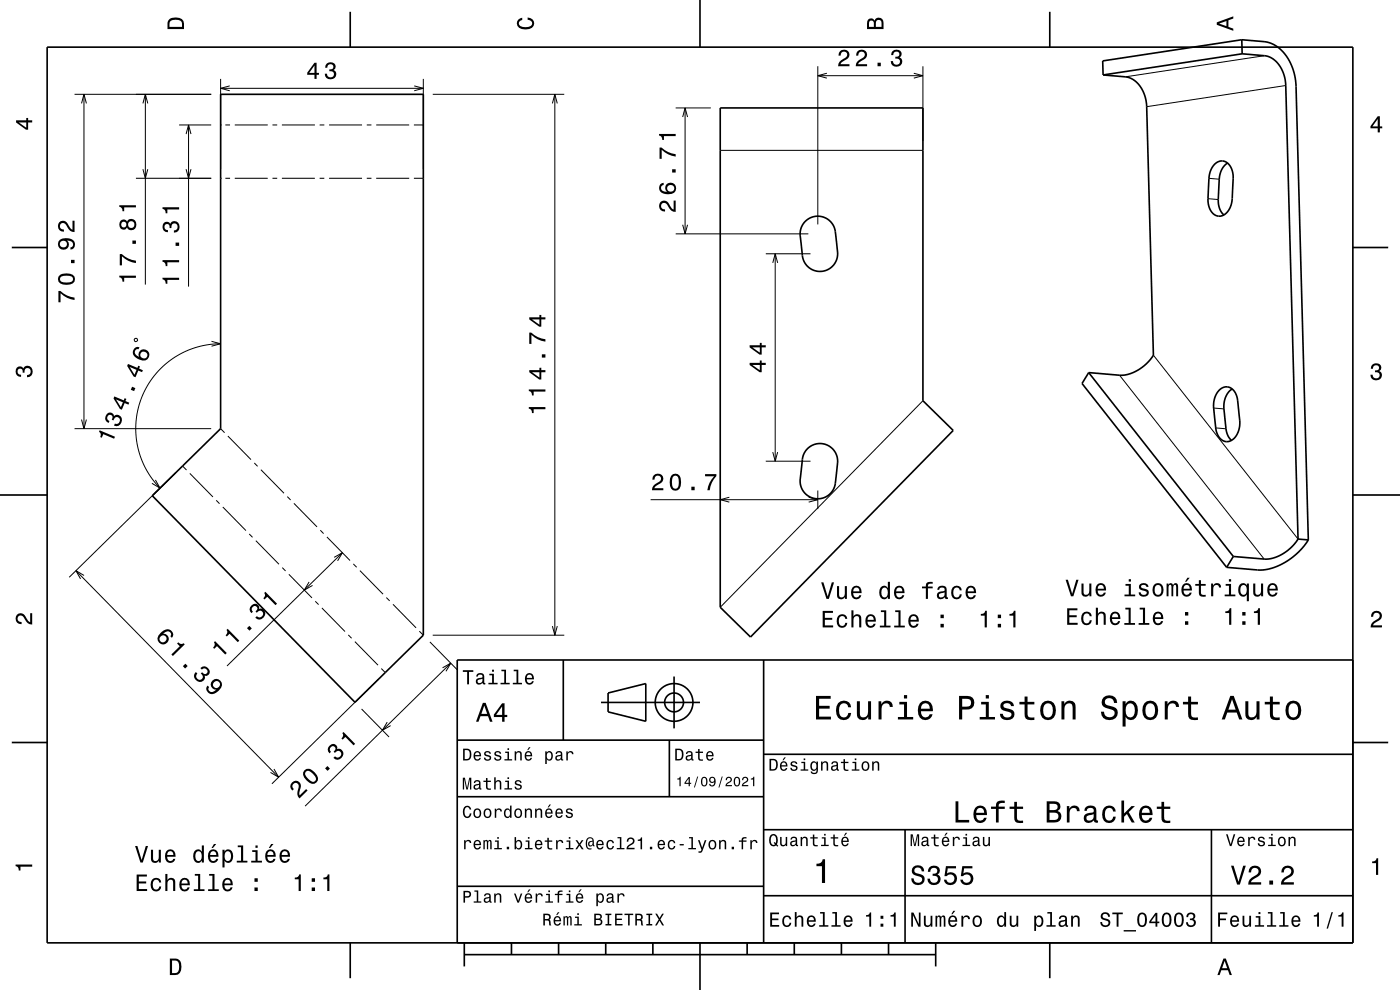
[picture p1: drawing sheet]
<svg xmlns="http://www.w3.org/2000/svg" width="297mm" height="210mm" viewBox="0 0 297 210" stroke-linecap="round" stroke-linejoin="round" font-family="sans-serif">
<g fill="none" stroke="#000" stroke-width=".21">
<path d="M46.8 16.7v19.1M46.8 18.7h43M48.7 18.2l-1.9 .5 1.9 .6M87.9 18.2l1.9 .5-1.9 .6M89.8 16.7v19.1M173.5 14.1v33.5M173.5 16.1h22.3M175.4 15.5l-1.9 .6 1.9 .5M193.9 15.5l1.9 .6-1.9 .5M195.8 14.1v15.8M268.2 11.8l-29.5 4.5M272.8 18.1l-29.5 4.5"/>
<path d="M15.8 20h29M17.3 21.9l.5-1.9 .5 1.9M17.8 20v70.9M28.8 37.8h16M30.3 35.9l.5 1.9 .6-1.9M30.3 21.9l.5-1.9 .6 1.9M30.8 20v40.4M38 26.5h6.8M39.5 35.9l.5 1.9 .5-1.9M39.5 28.4l.5-1.9 .5 1.9M40 26.5v34.3M46.8 37.8h.1"/>
<path d="M46.8 26.5h.1M47.8 37.8h1M47.8 26.5h1M49.8 37.8h7M49.8 26.5h7M57.8 37.8h1M57.8 26.5h1M59.8 37.8h7M59.8 26.5h7M67.8 37.8h1M67.8 26.5h1M69.8 37.8h7"/>
<path d="M69.8 26.5h7M77.8 37.8h1M77.8 26.5h1M79.8 37.8h7M79.8 26.5h7M87.8 37.8h2M87.8 26.5h2M91.8 20h27.9M117.2 21.9l.5-1.9 .5 1.9M117.7 20v114.7M143.3 22.9h7.5M144.8 24.8l.5-1.9 .6 1.9"/>
<path d="M145.3 22.9v26.7M152.8 31.9h43M256.5 37.8l2.2 .2M143.3 49.6h28.2M144.8 47.7l.5 1.9 .6-1.9M162.5 53.8h9.5M163.9 55.8l.6-2 .5 2M164.5 53.8v44M256.3 42.1l2.1 .2M28.6 71.9l.5-.1v.6h-.5l-.1-.3zM44.9 72.4l1.9 .5-1.9 .5M46.8 72.9l-2.2 .2-2.7 .5-2.4 .9-2.4 1.3-2 1.4-2 2-1.6 2.2-1.2 2.4-.9 2.6-.5 2.7-.1 2.8 .3 2.5 .7 2.4 1.1 2.5 1.3 2.1 1.8 2.1"/>
<path d="M237.5 79.6l30.7 39M244.7 75.3l30.7 39M15.8 90.9h29M17.3 89l.5 1.9 .5-1.9M38.7 98.9l.9 .8M46.8 90.9l.8 .9M48.3 92.5l4.9 5M53.9 98.2l.7 .7M55.3 99.6l4.9 5M162.5 97.8h9.5M163.9 95.9l.6 1.9 .5-1.9M195.8 85l-43 43.8"/>
<path d="M257.5 86.6l2.2 .1M257.9 90.8l2.2 .2M33 101.8l1 1.7-1.8-1M37.3 100.3l-22.6 22.2M40.3 100.4l4.9 5M45.9 106.1l.7 .7M47.3 107.6l4.9 5M52.9 113.3l.7 .7M54.3 114.7l4.9 5M60.9 105.3l.8 .8M62.3 106.8l5 5M68 112.5l.7 .7"/>
<path d="M69.4 113.9l4.9 5M70.9 118.2l1.7-1-1 1.8M72.6 117.2l-24.4 24.1M75 119.6l.7 .7M138 106h35.5M154.7 105.5l-1.9 .5 1.9 .5M171.6 105.5l1.9 .5-1.9 .5M173.5 104.1v3.9M16.1 121.1l43 43.8M17.8 122.1l-1.7-1 1 1.7M59.9 120.4l.7 .7M61.3 121.8l4.9 5"/>
<path d="M65.6 123.4l-1 1.8 1.7-1M66.9 127.5l.7 .8M68.3 129l4.9 5M73.9 134.7l.7 .7M75.3 136.1l4.9 5M76.4 121l4.9 5M82 126.8l.7 .7M83.4 128.2l4.9 5M89 133.9l.8 .8M91.2 136.2l5.8 5.9M91.8 134.7h27.9M117.2 132.8l.5 1.9 .5-1.9"/>
<path d="M76.7 150.4l5.8 5.9M80.3 144.1l-22.6 22.2M80.9 141.8l.8 .9M82.1 153.2l-1 1.7 1.8-1M93.9 141.7l1.7-1-1 1.7M95.6 140.7l-30.9 30.3M58.1 163.1l1 1.8-1.7-1"/>
</g>
<g fill="none" stroke="#000" stroke-width=".35">
<path d="M10 10h277v190h-277zM74.3 2.5v7.5M148.5 0v10M222.7 2.5v7.5M234 15.9l4.7 .4a6 6 0 0 1 4.5 5.8l1.5 53.2a8.8 8.8 0 0 1-7.2 4.3l-6.5-.6M263.4 8.4l4.8 .4a8.1 8.1 0 0 1 6.2 6.3l.5 3 2.7 96.4M263.4 8.4l.1 3M263.4 8.4l-29.5 4.5 .1 3M263.5 11.4l4.7 .4a5.9 5.9 0 0 1 4.5 5.8l2.7 96.7M263.5 11.4l-29.5 4.5M46.8 20h43v114.7l-14.5 14.3-43-43.8 14.5-14.3zM152.8 22.9h43v62.1l6.4 6.3-43 43.8-6.4-6.3z"/>
<path d="M257.7 34.8a2.13 2.13 0 0 1 2.2-.5 2.13 2.13 0 0 1 1.5 1.7 18.3 18.3 0 0 1 0 5.2 4.3 4.3 0 0 1-2.4 4.6 2.59 2.59 0 0 1-2.7-2.7l.1-3.3a6.9 6.9 0 0 1 1.3-5zM260.4 34.6a5 5 0 0 0-1.8 4.7l-.1 1.2a6.3 6.3 0 0 0 .9 4.8l.2 .3M2.5 52.5h7.5M170.8 47a3.8 3.8 0 0 1 4.3-.8 3.8 3.8 0 0 1 2.2 3.8l.1 1.2a6.9 6.9 0 0 1-.3 4.7 3.8 3.8 0 0 1-4.4 1.5 3.8 3.8 0 0 1-2.6-3.9l-.1-1.3a6.9 6.9 0 0 1 .3-4.6zM287 52.5h7.5M231 79l30.6 39M231 79l-1.5 2.3 30.7 39M171.3 95.2a3.8 3.8 0 0 1 4.6-.6 3.8 3.8 0 0 1 1.7 4.4l-.1 1.3a6.9 6.9 0 0 1-1.4 4.4 3.8 3.8 0 0 1-4.6 .5 3.8 3.8 0 0 1-1.6-4.3l.1-1.3a7 7 0 0 1 1.3-4.4zM258.7 82.7a2.12 2.12 0 0 1 2.2-.5 2.12 2.12 0 0 1 1.4 1.7l.5 3.3a7.1 7.1 0 0 1-.6 5.3 2.14 2.14 0 0 1-2.2 1.2 2.14 2.14 0 0 1-1.8-1.8l-.5-3.4a7.2 7.2 0 0 1 .6-5.3zM261.4 82.5a5.1 5.1 0 0 0-1.6 5.5l.1 1.2a5.9 5.9 0 0 0 1.4 4.2M0 105h10M261.6 118l-1.4 2.3"/>
<path d="M275.4 114.3a8.8 8.8 0 0 1-7.2 4.3l-6.6-.6M275.4 114.3l2.2 .2M277.6 114.5l-1.6 2-1.8 1.7-2 1.3-2.2 1a8.3 8.3 0 0 1-3.2 .4l-6.6-.6M287 105h10M119.5 140v17M162 140v60M287 140h-190v60M2.5 157.5h7.5M97 157h65M127.5 149h21M129 147l8-2v8l-8-2zM142 157v12"/>
<path d="M143 143.5v11M287 157.5h7.5M97 169h65M162 176h125M162 160h125M192 176v24M257 176v24M97 188h65M162 190h125M74.3 200v7.5M98.5 202.5h100M98.5 200v5"/>
<path d="M108.5 200v2.5M118.5 200v2.5M128.5 200v2.5M138.5 200v2.5M148.5 200v10M158.5 200v2.5M168.5 200v2.5M178.5 200v2.5M188.5 200v2.5M198.5 200v5M222.7 200v7.5"/>
<circle cx="143" cy="149" r="2"/>
<circle cx="143" cy="149" r="4"/>
</g>
<g fill="#000">
<path d="M36 4a2.18 2.18 0 0 0-.5 2.2h3.5v-1.2a1.43 1.43 0 0 0-1.7-1.3zM36.3 4.4a2.15 2.15 0 0 1 2.2 .3l.1 1h-2.6v-1z" fill-rule="evenodd"/>
<path d="M66.7 13.3l-1.5 2.1v.5h1.5v.8h.5v-.8h.5v-.4h-.5v-2.2zM66.7 13.9v1.6h-1.1zM69.3 13.5l-.3 .9h.4a.62 .62 0 0 1 .4-.8 .62 .62 0 0 1 .8 .3 .62 .62 0 0 1-.3 .8h-.4v.4a.72 .72 0 0 1 .9 .5 .72 .72 0 0 1-.5 .9 .72 .72 0 0 1-.9-.5v-.4h-.5a1.18 1.18 0 0 0 1.5 1.2 1.18 1.18 0 0 0 .6-1.8l-.2-.1a.9 .9 0 0 0 .3-1.2 .9 .9 0 0 0-1-.5z" fill-rule="evenodd"/>
<path d="M109.9 4.2l.9-.4v.4a.7 .7 0 0 0-.7 .5 .7 .7 0 0 0 .3 .8 1.7 1.7 0 0 0 2.5-.5 .9 .9 0 0 0-1-.8v-.5a1.24 1.24 0 0 1 1.4 1.1 1.24 1.24 0 0 1-1 1.4 2.22 2.22 0 0 1-2.5-.7l-.2-.5z" fill-rule="evenodd"/>
<path d="M178.2 10.9l-.3 .9h.4a.71 .71 0 0 1 .6-.8 .71 .71 0 0 1 .8 .5 .71 .71 0 0 1-.5 .8 1.81 1.81 0 0 0-1.4 1.8h2.4v-.5h-1.9a2.25 2.25 0 0 1 1.5-1.1 1.13 1.13 0 0 0 .1-1.7 1.13 1.13 0 0 0-1.7 .1zM181.9 10.9l-.3 .9h.5a.71 .71 0 0 1 .5-.8 .71 .71 0 0 1 .9 .5 .71 .71 0 0 1-.5 .8 1.81 1.81 0 0 0-1.5 1.8h2.4v-.5h-1.9a2.25 2.25 0 0 1 1.5-1.1 1.13 1.13 0 0 0 .1-1.7 1.13 1.13 0 0 0-1.7 .1zM186.2 13.3v.8h.7v-.8zM189.4 10.8l-.3 .9h.4a.62 .62 0 0 1 .3-.8 .62 .62 0 0 1 .8 .3 .62 .62 0 0 1-.2 .8h-.5v.4a.72 .72 0 0 1 1 .5 .72 .72 0 0 1-.5 .9 .72 .72 0 0 1-.9-.5l-.1-.3h-.4a1.18 1.18 0 0 0 1.5 1.2 1.18 1.18 0 0 0 .6-1.9l-.3-.1a.9 .9 0 0 0 .4-1.1 .9 .9 0 0 0-1-.6z" fill-rule="evenodd"/>
<path d="M184.2 4.2l-.3 .7v1.3h3.5v-1.3a.98 .98 0 0 0-.7-1.1 .98 .98 0 0 0-1.2 .6 .84 .84 0 0 0-1.3-.2zM184.5 4.5a.54 .54 0 0 1 .6-.1 .54 .54 0 0 1 .3 .6v.7h-1zM185.9 4.4a.62 .62 0 0 1 .8-.1 .62 .62 0 0 1 .3 .6v.8h-1.2z" fill-rule="evenodd"/>
<path d="M258.1 4.7v.6l3.5 1.2v-.4l-1-.4v-1.4l1-.4v-.4zM258.6 5l1.6-.5v1z" fill-rule="evenodd"/>
<path d="M3.4 25.5v.5l2.1 1.5h.5v-1.5h.8v-.5h-.8v-.5h-.4v.5zM4 26h1.6v1.1z" fill-rule="evenodd"/>
<path d="M292.3 24.7l-1.6 2.1v.4h1.6v.9h.4v-.9h.5v-.4h-.5v-2.1zM292.3 25.2v1.6h-1.1z" fill-rule="evenodd"/>
<path d="M25.3 58.5v.3a.78 .78 0 0 1 .7 1h.3v-.9h2.5v-.4zM25.4 53.9v2.4h.5v-1.9a5.2 5.2 0 0 0 2.9 1.4v-.5a5.3 5.3 0 0 1-3-1.4zM28.1 51v.7h.7v-.7zM25.6 46.8a1.06 1.06 0 0 0-.2 1.4 1.06 1.06 0 0 0 1.3 .4l.2-.3a1.11 1.11 0 0 0 1.6 .4 1.11 1.11 0 0 0 .4-1.6 1.03 1.03 0 0 0-1-.7 1.03 1.03 0 0 0-1 .6l-.1-.2a.85 .85 0 0 0-1.2 0zM27.1 47.6a.75 .75 0 0 1 1.5 0 .75 .75 0 0 1-1.5 0zM25.7 47.7a.6 .6 0 0 1 1.2 0 .6 .6 0 0 1-1.2 0zM25.3 43.5v.4a.78 .78 0 0 1 .7 .9h.3v-.8h2.5v-.5z" fill-rule="evenodd"/>
<path d="M34.5 58.9v.4a.77 .77 0 0 1 .6 .9h.4v-.8h2.5v-.5zM34.5 55.2v.3a.77 .77 0 0 1 .6 1h.4v-.9h2.5v-.4zM37.2 51.5v.7h.8v-.7zM34.7 47.3a1.17 1.17 0 0 0-.2 1.3 1.17 1.17 0 0 0 1.1 .7v-.5a.62 .62 0 0 1-.7-.3 .62 .62 0 0 1 .2-.8 .62 .62 0 0 1 .9 .2v.5h.4a.72 .72 0 0 1 .4-1 .72 .72 0 0 1 .9 .5 .72 .72 0 0 1-.5 .9l-.3 .1v.4a1.18 1.18 0 0 0 1.2-1.5 1.18 1.18 0 0 0-1.8-.6l-.2 .3a.86 .86 0 0 0-1.4-.2zM34.5 44v.3a.77 .77 0 0 1 .6 .9h.4v-.8h2.5v-.4z" fill-rule="evenodd"/>
<path d="M140.1 42.9a1.2 1.2 0 0 0-.2 1.3 1.2 1.2 0 0 0 1.2 .7v-.5a.7 .7 0 0 1-.9-.5 .7 .7 0 0 1 .6-.9 .7 .7 0 0 1 .8 .5 1.8 1.8 0 0 0 1.7 1.5v-2.5h-.4v2a2.23 2.23 0 0 1-1.2-1.5 1.11 1.11 0 0 0-1.6-.1zM140.1 39.1a1.33 1.33 0 0 0-.1 1.5 1.33 1.33 0 0 0 1.3 .6 1.63 1.63 0 0 0 2.1-1.3 1.15 1.15 0 0 0-1.5-1.1 1.15 1.15 0 0 0-.4 1.9 1.02 1.02 0 0 1-1.3-.8 .58 .58 0 0 1 .6-.7v-.4zM141.5 40a.75 .75 0 0 1 1.5 0 .75 .75 0 0 1-1.5 0zM142.6 35.9v.7h.7v-.7zM139.9 31.3v2.4h.5v-1.9a5.2 5.2 0 0 0 2.9 1.4v-.5a5.3 5.3 0 0 1-3-1.4zM139.8 28.4v.4a.77 .77 0 0 1 .7 .9h.4v-.8h2.4v-.5z" fill-rule="evenodd"/>
<path d="M12.4 61.7v2.4h.4v-1.9a5.2 5.2 0 0 0 3 1.4v-.5a5.3 5.3 0 0 1-3-1.4zM12.7 58.3a1.13 1.13 0 0 0-.4 1.2 1.13 1.13 0 0 0 1 .8 2.29 2.29 0 0 0 2.5-.6 1.14 1.14 0 0 0-.9-1.6 2.86 2.86 0 0 0-2.2 .2zM12.8 58.9a2.37 2.37 0 0 1 2.6 0v.6a2.38 2.38 0 0 1-2.6 0zM15.1 55.1v.7h.7v-.7zM12.7 50.8a1.17 1.17 0 0 0-.3 1.7 1.17 1.17 0 0 0 1.7 .2 1.17 1.17 0 0 0 .1-1.7 1.02 1.02 0 0 1 1.3 .8 .56 .56 0 0 1-.6 .7v.4a1.18 1.18 0 0 0 1-1.2 1.18 1.18 0 0 0-1.1-1.1 2.87 2.87 0 0 0-2.1 .2zM12.7 51.7a.75 .75 0 0 1 1.5 0 .75 .75 0 0 1-1.5 0zM12.6 47.1a1.2 1.2 0 0 0-.2 1.4 1.2 1.2 0 0 0 1.2 .6v-.4a.71 .71 0 0 1-.9-.5 .71 .71 0 0 1 .5-.9 .71 .71 0 0 1 .9 .5 1.79 1.79 0 0 0 1.7 1.4v-2.4h-.4v1.9a2.23 2.23 0 0 1-1.2-1.5 1.11 1.11 0 0 0-1.6-.1z" fill-rule="evenodd"/>
<path d="M159 77v.4l2.1 1.6h.5v-1.6h.9v-.4h-.9v-.5h-.4v.5zM159.6 77.4h1.6v1.1zM159 73.2v.5l2.1 1.5h.5v-1.5h.9v-.5h-.9v-.5h-.4v.5zM159.6 73.7h1.6v1.1z" fill-rule="evenodd"/>
<path d="M291.1 77.4a1.08 1.08 0 0 1 1.4-.2 1.08 1.08 0 0 1 .4 1.2l-.3 .3a1.06 1.06 0 0 1 .5 1.3 1.06 1.06 0 0 1-1.2 .7 1.1 1.1 0 0 1-1.2-1.2h.5a.71 .71 0 0 0 1 .8 .71 .71 0 0 0 .1-1.3h-.6v-.4a.61 .61 0 0 0 .8-.3 .61 .61 0 0 0-.2-.8 .61 .61 0 0 0-.9 .2l-.1 .5h-.5z" fill-rule="evenodd"/>
<path d="M3.6 78a.86 .86 0 0 1 1.4 .2 1.06 1.06 0 0 1 1.2-.6 1.06 1.06 0 0 1 .7 1.2 1.1 1.1 0 0 1-1.2 1.2v-.4a.71 .71 0 0 0 .8-1 .71 .71 0 0 0-1.3-.1v.6h-.4a.61 .61 0 0 0-.3-.8 .61 .61 0 0 0-.8 .2 .61 .61 0 0 0 .2 .8l.6 .2v.4a1.15 1.15 0 0 1-1.2-.6 1.15 1.15 0 0 1 .3-1.3z" fill-rule="evenodd"/>
<path d="M21.1 91.3l-.1 .3a.77 .77 0 0 1 .3 1.1l.3 .2 .3-.8 2.3 1 .2-.5zM22.7 87.8a1.11 1.11 0 0 0 .4 1.9l.1-.4a.62 .62 0 0 1-.6-.6 .62 .62 0 0 1 .6-.6 .62 .62 0 0 1 .7 .5l-.2 .4 .4 .2a.72 .72 0 0 1 .7-.7 .72 .72 0 0 1 .7 .8 .72 .72 0 0 1-.8 .6h-.3l-.2 .4a1.18 1.18 0 0 0 1.7-1 1.18 1.18 0 0 0-1.5-1.2l-.2 .2a.86 .86 0 0 0-.6-.8 .86 .86 0 0 0-.9 .3zM24.3 84.1l-.2 .4 1.3 2.2 .4 .2 .6-1.4 .8 .3 .2-.4-.8-.3 .2-.5-.4-.1-.2 .4zM24.6 84.7l1.5 .6-.5 1.1zM28 82l-.2 .7 .6 .3 .3-.7zM27.2 77.2l-.2 .4 1.3 2.3 .4 .1 .6-1.4 .8 .3 .2-.4-.8-.3 .2-.5-.4-.1-.2 .4zM27.5 77.8l1.5 .7-.5 1zM28.5 73.9a1.36 1.36 0 0 0 .7 2.2 1.63 1.63 0 0 0 2.4-.4 1.15 1.15 0 0 0-1-1.6 1.15 1.15 0 0 0-1.1 1.6 1.03 1.03 0 0 1-.9-1.3 .58 .58 0 0 1 .8-.3l.2-.5-.8 .1zM29.8 75.3a.75 .75 0 0 1 1.5 0 .75 .75 0 0 1-1.5 0z" fill-rule="evenodd"/>
<path d="M112.2 86.3v.4a.78 .78 0 0 1 .7 .9h.3v-.8h2.5v-.5zM112.2 82.6v.4a.78 .78 0 0 1 .7 .9h.3v-.8h2.5v-.5zM112.3 78.5v.5l2.1 1.5h.4v-1.5h.9v-.5h-.9v-.5h-.4v.5zM112.9 79h1.5v1.1zM115 75.2v.7h.7v-.7zM112.3 70.5v2.5h.4v-2a5.2 5.2 0 0 0 3 1.5v-.5a5.2 5.2 0 0 1-3-1.5zM112.3 67.3v.5l2.1 1.5h.4v-1.5h.9v-.5h-.9v-.5h-.4v.5zM112.9 67.8h1.5v1.1z" fill-rule="evenodd"/>
<path d="M138.7 100.8l-.3 .9h.5a.71 .71 0 0 1 .5-.8 .71 .71 0 0 1 .8 .5 .71 .71 0 0 1-.5 .9 1.81 1.81 0 0 0-1.4 1.7h2.4v-.4h-1.9a2.23 2.23 0 0 1 1.5-1.2 1.13 1.13 0 0 0 .1-1.7 1.13 1.13 0 0 0-1.7 .1zM142.4 100.9a2.68 2.68 0 0 0 .4 3.1 1.14 1.14 0 0 0 1.6-.9 2.31 2.31 0 0 0-.6-2.5l-.5-.1-.5 .1zM142.9 101h.7a2.38 2.38 0 0 1 0 2.6h-.7a2.38 2.38 0 0 1 0-2.6zM146.7 103.2v.8h.7v-.8zM149.6 100.6v.4h1.9a5.2 5.2 0 0 0-1.4 3h.5a5.3 5.3 0 0 1 1.4-3v-.4z" fill-rule="evenodd"/>
<path d="M3.6 130.4a1.22 1.22 0 0 1 2 .7l.4 .6 .4 .3v-1.9h.4v2.4a1.8 1.8 0 0 1-1.7-1.4 .71 .71 0 0 0-.9-.5 .71 .71 0 0 0-.5 .8 .71 .71 0 0 0 .9 .5v.5a1.18 1.18 0 0 1-1.2-.7 1.18 1.18 0 0 1 .2-1.3z" fill-rule="evenodd"/>
<path d="M34.1 134.3a1.26 1.26 0 0 0-.5 1.8 1.26 1.26 0 0 0 1.8 .3 1.11 1.11 0 0 0 .3-1.3 1.11 1.11 0 0 0-1.1-.7 1.03 1.03 0 0 1 1.5-.3 .58 .58 0 0 1 0 .9l.4 .3a1.18 1.18 0 0 0-.2-1.6 1.18 1.18 0 0 0-1.6 0zM33.8 135.5a.75 .75 0 0 1 1.5 0 .75 .75 0 0 1-1.5 0zM37.6 136.5l.5 .6-1.7 1.7 .3 .4 2.5-2.5-.2-.3a.77 .77 0 0 1-1.2-.2zM38.8 141.3l.5 .5 .5-.5-.5-.5zM41.5 142.6a1.17 1.17 0 0 0 .3 1.9 1.17 1.17 0 0 0 1.7-.9l-.1-.3a.9 .9 0 0 0 1.1-.5 .9 .9 0 0 0-.4-1.1 1.05 1.05 0 0 0-1.6 0l.3 .3a.62 .62 0 0 1 .8-.3 .62 .62 0 0 1 .4 .8 .62 .62 0 0 1-.8 .4l-.3-.3-.3 .3a.72 .72 0 0 1 .3 .9 .72 .72 0 0 1-1 .4 .72 .72 0 0 1-.2-1l.2-.3zM45.1 144.4a1.1 1.1 0 0 0-.3 1.2 1.1 1.1 0 0 0 1.1 .7 1.02 1.02 0 0 1-1.5 .3 .56 .56 0 0 1 0-.8l-.4-.4a1.18 1.18 0 0 0 .2 1.6 1.18 1.18 0 0 0 1.6 0 1.76 1.76 0 0 0 1-2.6 1.12 1.12 0 0 0-1.7 0zM45.2 145.2a.75 .75 0 0 1 1.5 0 .75 .75 0 0 1-1.5 0z" fill-rule="evenodd"/>
<path d="M45.4 136.2a.77 .77 0 0 1-.2 1.2l.2 .2 .6-.5 1.8 1.7 .3-.3-2.5-2.5zM48.1 133.6a.77 .77 0 0 1-.2 1.2l.2 .2 .6-.6 1.7 1.8 .4-.3-2.5-2.5zM52.4 133.2l.5 .6 .5-.5-.5-.5zM53.3 128.5a1.05 1.05 0 0 0 0 1.6l.4-.3a.62 .62 0 0 1-.3-.8 .62 .62 0 0 1 .7-.4 .62 .62 0 0 1 .4 .7l-.3 .4 .3 .3a.72 .72 0 0 1 1-.4 .72 .72 0 0 1 .3 1 .72 .72 0 0 1-1 .3l-.3-.2-.3 .3a1.18 1.18 0 0 0 1.9-.2 1.18 1.18 0 0 0-.9-1.7l-.2 .1a.91 .91 0 0 0-.6-1.1 .91 .91 0 0 0-1.1 .4zM56.3 125.5l-.2 .3a.77 .77 0 0 1-.2 1.1l.2 .3 .6-.6 1.7 1.8 .4-.3z" fill-rule="evenodd"/>
<path d="M174.5 129.6v3.5h2.2v-.4h-1.7v-1.2h1.6v-.4h-1.6v-1.1h1.7v-.4zM177.8 130.7a1.53 1.53 0 0 0 .8 2.5 1.06 1.06 0 0 0 1.1-1.1h-.4a.67 .67 0 0 1-.6 .7 .67 .67 0 0 1-.7-.6 1.12 1.12 0 0 1 .7-1.5 .6 .6 0 0 1 .6 .6h.4a1.09 1.09 0 0 0-.7-1 1.09 1.09 0 0 0-1.2 .4zM180.6 129.5v3.6h.5v-1.6a.64 .64 0 0 1 .4-.8 .64 .64 0 0 1 .7 .4l.1 2h.4v-1.8a.88 .88 0 0 0-.6-1 .88 .88 0 0 0-1 .5v-1.3zM183.9 130.7a1.54 1.54 0 0 0 .8 2.5 1.06 1.06 0 0 0 1.1-.9h-.5l-.2 .4-.4 .1a.76 .76 0 0 1-.7-.9h1.8a1.16 1.16 0 0 0-.5-1.4 1.16 1.16 0 0 0-1.4 .2zM184.2 130.9a.66 .66 0 0 1 .8-.1 .66 .66 0 0 1 .4 .7h-1.4zM186.9 129.5v.3h.7v2.9h-.9v.4h2.2v-.4h-.9v-3.2zM189.9 129.5v.3h.7v2.9h-.9v.4h2.3v-.4h-1v-3.2zM193 130.7a1.54 1.54 0 0 0 .8 2.5 1.05 1.05 0 0 0 1.1-.9h-.5l-.2 .4-.4 .1a.76 .76 0 0 1-.7-.9h1.8a1.16 1.16 0 0 0-.5-1.4 1.16 1.16 0 0 0-1.4 .2zM193.3 130.9a.66 .66 0 0 1 .8-.2 .66 .66 0 0 1 .4 .8h-1.4zM199.5 132.3v.8h.7v-.8zM199.5 130.4v.7h.7v-.7z" fill-rule="evenodd"/>
<path d="M174.2 123.5l1.1 3.5h.5l1.1-3.5h-.4l-.9 3-.9-3zM177.6 124.3v1.8a.89 .89 0 0 0 .6 1 .89 .89 0 0 0 1-.5v.4h.5v-2.7h-.5v1.6a.65 .65 0 0 1-.4 .8 .65 .65 0 0 1-.8-.3v-2.1zM180.8 124.6a1.54 1.54 0 0 0 .8 2.5 1.06 1.06 0 0 0 1.1-.8h-.4l-.2 .3-.4 .1a.76 .76 0 0 1-.7-.9h1.8a1.17 1.17 0 0 0-.5-1.4 1.17 1.17 0 0 0-1.5 .2zM181.2 124.8a.66 .66 0 0 1 .8-.1 .66 .66 0 0 1 .3 .7h-1.3zM186.8 124.6a1.57 1.57 0 0 0 .8 2.5l.4-.1 .4-.4v.4h.4v-3.6h-.4v1.3a.89 .89 0 0 0-1.6-.1zM187.2 124.9a.62 .62 0 0 1 .6-.2 .62 .62 0 0 1 .5 .5 1.12 1.12 0 0 1-.7 1.5 1.19 1.19 0 0 1-.4-1.8zM190 124.6a1.54 1.54 0 0 0 .8 2.5 1.06 1.06 0 0 0 1-.8h-.4l-.2 .3-.4 .1a.76 .76 0 0 1-.7-.9h1.8a1.17 1.17 0 0 0-.5-1.4 1.17 1.17 0 0 0-1.4 .2zM190.3 124.8a.66 .66 0 0 1 .8-.1 .66 .66 0 0 1 .3 .7h-1.3zM195.6 124.4v.4h.8v2.2h.5v-2.2h1v-.4h-1v-.3l.3-.3h.7v-.4a1.04 1.04 0 0 0-1.5 .8v.2zM199.1 124.5l-.2 .6h.4a.55 .55 0 0 1 .6-.5 .55 .55 0 0 1 .4 .8h-.2a1 1 0 0 0-1 .2 1 1 0 0 0-.3 1.1 .94 .94 0 0 0 1.6 0l.1 .3h.6v-.3h-.2l-.1-1.6a1.02 1.02 0 0 0-1.7-.6zM199.3 126l1.1-.3a.77 .77 0 0 1-.2 .8 .77 .77 0 0 1-.9 .1zM202.1 124.6a1.53 1.53 0 0 0 .8 2.5 1.06 1.06 0 0 0 1.1-1h-.4a.67 .67 0 0 1-.6 .6 .67 .67 0 0 1-.7-.6 1.11 1.11 0 0 1 .6-1.5 .6 .6 0 0 1 .7 .6h.4a1.09 1.09 0 0 0-.7-.9 1.09 1.09 0 0 0-1.2 .3zM205.1 124.6a1.54 1.54 0 0 0 .8 2.5 1.06 1.06 0 0 0 1.1-.8h-.4l-.2 .3-.4 .1a.76 .76 0 0 1-.7-.9h1.8a1.17 1.17 0 0 0-.5-1.4 1.17 1.17 0 0 0-1.5 .2zM205.5 124.8a.66 .66 0 0 1 .8-.1 .66 .66 0 0 1 .3 .7h-1.3z" fill-rule="evenodd"/>
<path d="M208.1 130.2v.4h.8v2.5h.4v-3.5h-.3a.77 .77 0 0 1-.9 .6zM211.7 132.3v.8h.7v-.8zM211.7 130.4v.7h.7v-.7zM214.1 130.2v.4h.9v2.5h.4v-3.5h-.3a.77 .77 0 0 1-1 .6z" fill-rule="evenodd"/>
<path d="M226.4 129v3.5h2.2v-.4h-1.7v-1.2h1.5v-.4h-1.5v-1h1.7v-.5zM229.7 130.1a1.53 1.53 0 0 0 .8 2.5 1.06 1.06 0 0 0 1.1-1h-.4a.67 .67 0 0 1-.6 .6 .67 .67 0 0 1-.7-.6 1.12 1.12 0 0 1 .6-1.5 .6 .6 0 0 1 .7 .6h.4a1.09 1.09 0 0 0-.8-.9 1.09 1.09 0 0 0-1.1 .3zM232.5 128.9v3.6h.4v-1.5a.63 .63 0 0 1 .4-.8 .63 .63 0 0 1 .8 .3v2h.5v-1.7a.88 .88 0 0 0-.6-1 .88 .88 0 0 0-1.1 .4v-1.3zM235.7 130.1a1.55 1.55 0 0 0 .8 2.5 1.06 1.06 0 0 0 1.1-.8h-.4l-.2 .3-.4 .1a.76 .76 0 0 1-.7-.9h1.8a1.17 1.17 0 0 0-.5-1.4 1.17 1.17 0 0 0-1.5 .2zM236.1 130.3a.66 .66 0 0 1 .8-.1 .66 .66 0 0 1 .3 .7h-1.3zM238.7 128.9v.4h.7v2.9h-.9v.3h2.3v-.3h-.9v-3.3zM241.8 128.9v.4h.7v2.9h-.9v.3h2.2v-.3h-.9v-3.3zM244.9 130.1a1.54 1.54 0 0 0 .7 2.5 1.06 1.06 0 0 0 1.1-.8h-.4l-.2 .3-.4 .1a.76 .76 0 0 1-.7-.9h1.8a1.17 1.17 0 0 0-.5-1.4 1.17 1.17 0 0 0-1.4 .2zM245.2 130.3a.66 .66 0 0 1 .8-.1 .66 .66 0 0 1 .3 .7h-1.3zM251.4 131.8v.7h.7v-.7zM251.4 129.8v.8h.7v-.8z" fill-rule="evenodd"/>
<path d="M226.1 123l1.1 3.5h.5l1.1-3.5h-.5l-.9 3-.9-3zM229.4 123.8v1.8a.89 .89 0 0 0 .6 .9 .89 .89 0 0 0 1.1-.4v.4h.4v-2.7h-.4v1.5a.64 .64 0 0 1-.4 .8 .64 .64 0 0 1-.8-.3v-2zM232.7 124.1a1.54 1.54 0 0 0 .8 2.5 1.05 1.05 0 0 0 1.1-.9h-.4l-.3 .4-.3 .1a.76 .76 0 0 1-.7-.9h1.7a1.16 1.16 0 0 0-.4-1.4 1.16 1.16 0 0 0-1.5 .2zM233.1 124.3a.66 .66 0 0 1 .8-.1 .66 .66 0 0 1 .3 .7h-1.3zM238.8 123.9v.3h.7v1.9h-.9v.4h2.2v-.4h-.9v-2.2zM239.5 122.9v.5h.4v-.5zM241.9 123.9a.75 .75 0 0 0-.2 .9 .75 .75 0 0 0 .7 .4l.9 .4a.63 .63 0 0 1-.7 .6 .63 .63 0 0 1-.6-.6h-.4a1.07 1.07 0 0 0 1.1 1 1.07 1.07 0 0 0 1-1.2l-.4-.4-1.1-.3a.54 .54 0 0 1 .4-.7 .54 .54 0 0 1 .6 .5h.4a1.03 1.03 0 0 0-.7-.9 1.03 1.03 0 0 0-1 .3zM244.8 124.1a1.53 1.53 0 0 0 .9 2.5 1.48 1.48 0 0 0 1.1-1.5 1.48 1.48 0 0 0-1.1-1.4l-.5 .1zM245.1 124.3a.67 .67 0 0 1 .7-.2 .67 .67 0 0 1 .5 .6 1.11 1.11 0 0 1-.6 1.5 1.17 1.17 0 0 1-.6-1.9zM247.5 123.8v2.7h.4v-1.8a.49 .49 0 0 1 .4-.7l.2 .4v2.1h.4v-2.1l.4-.4 .2 .2v.4v1.9h.4v-1.9a.69 .69 0 0 0-.5-.9l-.5 .4-.2-.3-.3-.1-.5 .4v-.3zM251.9 122.6l-.5 .8h.3l.7-.8zM250.9 124.1a1.55 1.55 0 0 0 .8 2.5 1.06 1.06 0 0 0 1.1-.9h-.4l-.2 .4-.4 .1a.76 .76 0 0 1-.7-.9h1.8a1.17 1.17 0 0 0-.5-1.4 1.17 1.17 0 0 0-1.5 .2zM251.3 124.3a.66 .66 0 0 1 .8-.1 .66 .66 0 0 1 .3 .7h-1.3zM254.3 123.1v.8h-.7v.3h.7l.1 1.8a1.04 1.04 0 0 0 1.4 .6v-.4a.68 .68 0 0 1-1-.4v-1.6h1v-.3h-1v-.8zM256.9 123.8v2.7h.5v-1.6a.66 .66 0 0 1 .3-.7 .66 .66 0 0 1 .9 .2v.2h.4a.89 .89 0 0 0-.6-.9 .89 .89 0 0 0-1.1 .5v-.4zM260 123.9v.3h.7v1.9h-.9v.4h2.3v-.4h-.9v-2.2zM260.7 122.9v.5h.5v-.5zM263 124.1a1.57 1.57 0 0 0 .7 2.5l.5-.1 .3-.4v1.4h.4v-3.7h-.4v.4l-.2-.2a.88 .88 0 0 0-1.3 .1zM263.3 124.4a.62 .62 0 0 1 .7-.3 .62 .62 0 0 1 .4 .6 1.12 1.12 0 0 1-.6 1.5 1.19 1.19 0 0 1-.5-1.8zM265.9 123.8v1.8a.89 .89 0 0 0 .6 .9 .89 .89 0 0 0 1-.4v.4h.5v-2.7h-.5v1.5a.65 .65 0 0 1-.4 .8 .65 .65 0 0 1-.8-.3v-2zM269.1 124.1a1.54 1.54 0 0 0 .8 2.5 1.06 1.06 0 0 0 1.1-.9h-.4l-.2 .4-.4 .1a.76 .76 0 0 1-.7-.9h1.8a1.17 1.17 0 0 0-.5-1.4 1.17 1.17 0 0 0-1.5 .2zM269.5 124.3a.66 .66 0 0 1 .8-.1 .66 .66 0 0 1 .3 .7h-1.3z" fill-rule="evenodd"/>
<path d="M259.9 129.7v.3h.9v2.5h.4v-3.5h-.3a.78 .78 0 0 1-1 .7zM263.5 131.8v.7h.7v-.7zM263.5 129.8v.8h.7v-.8zM266 129.7v.3h.8v2.5h.5v-3.5h-.4a.77 .77 0 0 1-.9 .7z" fill-rule="evenodd"/>
<path d="M291.2 129.9a1.18 1.18 0 0 1 1.9 .3 1.18 1.18 0 0 1-1 1.7l-.5 .3-.3 .5h1.9v.4h-2.4a1.8 1.8 0 0 1 1.4-1.8 .71 .71 0 0 0 .5-.8 .71 .71 0 0 0-.9-.5 .71 .71 0 0 0-.5 .8h-.4z" fill-rule="evenodd"/>
<path d="M98.2 158.8v2.5h.9a1.37 1.37 0 0 0 .7-2.2 1.56 1.56 0 0 0-1.6-.3zM98.6 159.1a.98 .98 0 0 1 1.1 .7 .98 .98 0 0 1-.6 1.2h-.5zM100.7 159.6a1.04 1.04 0 0 0-.2 1.2 1.04 1.04 0 0 0 1 .5l.5-.5h-.3l-.4 .3a.54 .54 0 0 1-.5-.7h1.3a.83 .83 0 0 0-.4-.9 .83 .83 0 0 0-1 .1zM100.9 159.7l.2-.1a.47 .47 0 0 1 .5 .1 .47 .47 0 0 1 .1 .5h-.9zM102.9 159.5l-.2 .1a.69 .69 0 0 0 .9 .9l.2 .1a.43 .43 0 0 1-.4 .5 .43 .43 0 0 1-.4-.4h-.3a.74 .74 0 0 0 .9 .7 .74 .74 0 0 0 .5-1l-1-.4a.38 .38 0 0 1 .3-.5 .38 .38 0 0 1 .4 .4h.3a.78 .78 0 0 0-1.2-.4zM105.1 159.5l-.2 .1a.69 .69 0 0 0 .9 .9l.2 .1a.43 .43 0 0 1-.4 .5 .43 .43 0 0 1-.5-.4h-.3a.74 .74 0 0 0 .9 .7 .74 .74 0 0 0 .5-1l-.9-.4a.38 .38 0 0 1 .3-.5 .38 .38 0 0 1 .4 .4h.3a.77 .77 0 0 0-1.2-.4zM107.2 159.4v.3h.5v1.3h-.7v.3h1.6v-.3h-.6v-1.6zM107.7 158.7v.4h.3v-.4zM109.2 159.4v1.9h.3v-1.1a.45 .45 0 0 1 .4-.6 .45 .45 0 0 1 .5 .5v1.2h.3v-1.3a.63 .63 0 0 0-.5-.7 .63 .63 0 0 0-.7 .4v-.3zM112.2 158.5l-.4 .6h.3l.5-.6zM111.5 159.6a1.04 1.04 0 0 0-.2 1.2 1.04 1.04 0 0 0 1.1 .5l.5-.5h-.3l-.5 .3a.54 .54 0 0 1-.5-.7h1.3a.83 .83 0 0 0-.4-.9 .83 .83 0 0 0-1 .1zM111.8 159.7l.1-.1a.48 .48 0 0 1 .5 .1 .48 .48 0 0 1 .2 .5h-1zM115.7 159.4v2.7h.3v-1.1a.66 .66 0 0 0 .7 .4 .66 .66 0 0 0 .5-.6 .91 .91 0 0 0 0-1.1 .91 .91 0 0 0-1-.3l-.2 .3v-.3zM116.1 159.8a.45 .45 0 0 1 .5-.2 .45 .45 0 0 1 .3 .4 .65 .65 0 0 1 .1 .8 .65 .65 0 0 1-.7 .2 .98 .98 0 0 1-.2-1.2zM118.1 159.5l-.2 .4h.3a.39 .39 0 0 1 .4-.3 .39 .39 0 0 1 .3 .5h-.1a.65 .65 0 0 0-1 .4 .65 .65 0 0 0 .6 .9l.6-.3 .1 .2h.4v-.2l-.2-.1v-1.1a.72 .72 0 0 0-.5-.6 .72 .72 0 0 0-.7 .2zM118.2 160.6l.8-.3a.55 .55 0 0 1-.2 .7 .55 .55 0 0 1-.6 0zM120.1 159.4v1.9h.4v-1.1a.47 .47 0 0 1 .2-.6 .47 .47 0 0 1 .6 .2v.2h.4a.64 .64 0 0 0-.5-.7 .64 .64 0 0 0-.8 .4v-.3z" fill-rule="evenodd"/>
<path d="M98.2 142.2v.3h.9v2.7h.4v-2.7h.9v-.3zM101.3 143l-.3 .5h.4a.47 .47 0 0 1 .5-.4 .47 .47 0 0 1 .4 .6l-.2 .1a.84 .84 0 0 0-1 .2 .84 .84 0 0 0 0 1.1 .9 .9 0 0 0 1.3-.2l.1 .2 .5 .1v-.3l-.3-.1v-1.3a.87 .87 0 0 0-1.4-.5zM101.4 144.3l.9-.3a.66 .66 0 0 1-.1 .7 .66 .66 0 0 1-.8 .1zM103.8 142.9v.3h.6v1.6h-.8v.4h2v-.4h-.8v-1.9zM104.4 142.1v.4h.4v-.4zM106.4 142.1v.3h.6v2.4h-.8v.4h1.9v-.4h-.7v-2.7zM109 142.1v.3h.6v2.4h-.8v.4h1.9v-.4h-.7v-2.7zM111.6 143.1a1.32 1.32 0 0 0 .7 2.1 .9 .9 0 0 0 .9-.7h-.3l-.2 .3-.4 .1a.65 .65 0 0 1-.6-.8h1.6a1 1 0 0 0-.4-1.2 1 1 0 0 0-1.3 .2zM111.9 143.3a.57 .57 0 0 1 .7-.1 .57 .57 0 0 1 .3 .6h-1.2z" fill-rule="evenodd"/>
<path d="M102.4 149.1l-1.4 4h.5l.4-1.2h1.6l.4 1.2h.6l-1.5-4zM102.7 149.7l.7 1.7h-1.3zM106.5 149.2l-1.7 2.4v.5h1.7v1h.5v-1h.6v-.5h-.6v-2.4zM106.5 149.9v1.7h-1.3z" fill-rule="evenodd"/>
<path d="M143.2 158.8v2.5h.9a1.37 1.37 0 0 0 .7-2.2 1.56 1.56 0 0 0-1.6-.3zM143.6 159.1a.98 .98 0 0 1 1.1 .7 .98 .98 0 0 1-.6 1.2h-.5zM145.7 159.5l-.2 .4h.3a.39 .39 0 0 1 .5-.3 .39 .39 0 0 1 .3 .5h-.2a.65 .65 0 0 0-.9 .4 .65 .65 0 0 0 .5 .9l.7-.3v.2h.4v-.2l-.1-.1-.1-1.1a.73 .73 0 0 0-.4-.6 .73 .73 0 0 0-.8 .2zM145.8 160.6l.8-.3a.55 .55 0 0 1-.1 .7 .55 .55 0 0 1-.7 0zM148.1 158.9v.5h-.5v.3h.5v1.3a.75 .75 0 0 0 1 .4v-.3a.48 .48 0 0 1-.7-.3v-1.1h.7v-.3h-.7v-.5zM150 159.6a1.04 1.04 0 0 0-.2 1.2 1.04 1.04 0 0 0 1.1 .5l.5-.5h-.4l-.4 .3a.54 .54 0 0 1-.5-.7h1.3a.83 .83 0 0 0-.4-.9 .83 .83 0 0 0-1 .1zM150.3 159.7l.1-.1a.48 .48 0 0 1 .5 .1 .48 .48 0 0 1 .2 .5h-1z" fill-rule="evenodd"/>
<path d="M173.1 147.6v5h3.2v-.6h-2.5v-1.7h2.2v-.6h-2.2v-1.5h2.4v-.6zM177.8 149.2a2.59 2.59 0 0 0 .5 3.4 1.58 1.58 0 0 0 2.3-1.4h-.6a.95 .95 0 0 1-.9 1 .95 .95 0 0 1-1-.9 1.59 1.59 0 0 1 .9-2.1 .85 .85 0 0 1 .9 .8h.7a1.56 1.56 0 0 0-1.1-1.3 1.56 1.56 0 0 0-1.7 .5zM181.8 148.8v2.5a1.27 1.27 0 0 0 .9 1.4 1.27 1.27 0 0 0 1.5-.7v.6h.6v-3.8h-.6v2.2a.92 .92 0 0 1-.6 1.1 .92 .92 0 0 1-1.2-.4v-2.9zM186.4 148.8v3.8h.6v-2.2a.95 .95 0 0 1 .5-1.1 .95 .95 0 0 1 1.2 .3l.1 .4h.6a1.28 1.28 0 0 0-1-1.4 1.28 1.28 0 0 0-1.4 .8v-.6zM190.8 148.9v.5h1v2.7h-1.3v.5h3.2v-.5h-1.3v-3.2zM191.8 147.4v.8h.6v-.8zM195.1 149.2a2.62 2.62 0 0 0 .5 3.4 1.57 1.57 0 0 0 2.2-1.1h-.6l-.3 .5-.5 .2a1.08 1.08 0 0 1-1-1.3h2.5a1.66 1.66 0 0 0-.7-2 1.66 1.66 0 0 0-2.1 .3zM195.6 149.5a.94 .94 0 0 1 1.2-.2 .94 .94 0 0 1 .5 1h-1.9zM203.5 147.6v5h.6v-2.1h.8a1.47 1.47 0 0 0 1.8-1.2 1.47 1.47 0 0 0-1.5-1.7zM204.1 148.2a1.6 1.6 0 0 1 1.8 .5 .86 .86 0 0 1 0 .9 .86 .86 0 0 1-.9 .3h-.9zM208.1 148.9v.5h1v2.7h-1.3v.5h3.3v-.5h-1.3v-3.2zM209.1 147.4v.8h.7v-.8zM212.6 148.9a1.08 1.08 0 0 0-.3 1.2 1.08 1.08 0 0 0 1 .7l1.1 .4a.57 .57 0 0 1 .2 .6 .57 .57 0 0 1-.5 .4 .96 .96 0 0 1-1.4-.8h-.6a1.6 1.6 0 0 0 1.3 1.4 1.6 1.6 0 0 0 1.7-.8 1.13 1.13 0 0 0-1-1.6l-1.1-.3-.2-.4a.87 .87 0 0 1 .9-.5 .87 .87 0 0 1 .8 .6h.6a1.41 1.41 0 0 0-2.1-1.1zM217.4 147.8v1.1h-1.1v.5h1.1v2.6l.2 .4 .4 .3h1.4v-.5a.97 .97 0 0 1-1.4-.5v-2.3h1.4v-.5h-1.4v-1.1zM221.1 149.2a2.56 2.56 0 0 0 .5 3.4 1.72 1.72 0 0 0 1.8-.2 1.72 1.72 0 0 0 .6-1.7 1.7 1.7 0 0 0-.9-1.9 1.7 1.7 0 0 0-2 .4zM221.6 149.6a.96 .96 0 0 1 1-.4 .96 .96 0 0 1 .7 .8 1.59 1.59 0 0 1-1 2.2 1.19 1.19 0 0 1-1-1.5zM225.2 148.8v3.8h.6v-2.2a.97 .97 0 0 1 .5-1.1 .97 .97 0 0 1 1.1 .2l.1 .7v2.4h.7v-2.5a1.27 1.27 0 0 0-.9-1.4 1.27 1.27 0 0 0-1.5 .6v-.5zM234.1 147.9a1.38 1.38 0 0 0-.3 1.5 1.38 1.38 0 0 0 1.3 .9 1.25 1.25 0 0 1 1.4 .9 1.15 1.15 0 0 1-1.3 .9 1.15 1.15 0 0 1-1-1.1h-.7a1.8 1.8 0 0 0 1.7 1.8 1.8 1.8 0 0 0 1.9-1.6 1.46 1.46 0 0 0-1.5-1.4l-.6-.2a.83 .83 0 0 1-.5-1.1 .83 .83 0 0 1 1.2-.3l.5 .5 .1 .4h.7a1.67 1.67 0 0 0-1-1.6 1.67 1.67 0 0 0-1.9 .4zM238.2 148.8v5.3h.6v-2.1a1.32 1.32 0 0 0 1.4 .7 1.32 1.32 0 0 0 1.1-1.1 2.43 2.43 0 0 0-.8-2.8 1.21 1.21 0 0 0-1.7 .5v-.5zM239.1 149.6a.9 .9 0 0 1 .9-.4 .9 .9 0 0 1 .7 .8 1.61 1.61 0 0 1-.9 2.2 1.18 1.18 0 0 1-1-1.5zM242.8 149.2a2.56 2.56 0 0 0 .5 3.4 1.72 1.72 0 0 0 1.8-.2 1.72 1.72 0 0 0 .6-1.7 1.7 1.7 0 0 0-.9-1.9 1.7 1.7 0 0 0-2 .4zM243.3 149.6a.96 .96 0 0 1 1-.4 .96 .96 0 0 1 .7 .8 1.59 1.59 0 0 1-1 2.2 1.19 1.19 0 0 1-1-1.5zM247.1 148.8v3.8h.6v-2.2a.95 .95 0 0 1 .5-1.1 .95 .95 0 0 1 1.2 .3l.1 .4h.6a1.28 1.28 0 0 0-1-1.4 1.28 1.28 0 0 0-1.4 .8v-.6zM252 147.8v1.1h-1v.5h1l.1 2.6 .2 .4 .4 .3h1.4v-.5a.97 .97 0 0 1-1.4-.5v-2.3h1.4v-.5h-1.4v-1.1zM261 147.6l-1.8 5h.6l.6-1.4h2l.5 1.4h.7l-1.9-5zM261.4 148.3l.7 2.2h-1.5zM264.2 148.8v2.5a1.27 1.27 0 0 0 .9 1.4 1.27 1.27 0 0 0 1.5-.7v.6h.6v-3.8h-.6v2.2a.92 .92 0 0 1-.6 1.1 .92 .92 0 0 1-1.1-.4l-.1-2.9zM269.4 147.8v1.1h-1.1v.5h1.1v2.6l.2 .4 .4 .3 .7 .1 .8-.1v-.5a.97 .97 0 0 1-1.4-.5l-.1-2.3h1.5v-.5h-1.5v-1.1zM273.1 149.2a2.56 2.56 0 0 0 .6 3.4 1.72 1.72 0 0 0 1.8-.2 1.72 1.72 0 0 0 .6-1.7 1.7 1.7 0 0 0-.9-1.9 1.7 1.7 0 0 0-2.1 .4zM273.6 149.6a.96 .96 0 0 1 1-.4 .96 .96 0 0 1 .7 .8 1.59 1.59 0 0 1-.9 2.2 1.19 1.19 0 0 1-1.1-1.5z" fill-rule="evenodd"/>
<path d="M28.7 179.5l1.1 3.5h.5l1.1-3.5h-.5l-.9 2.9-.9-2.9zM32 180.3v1.7a.89 .89 0 0 0 .6 1 .89 .89 0 0 0 1.1-.5v.5h.4v-2.7h-.4v1.5a.65 .65 0 0 1-.4 .8 .65 .65 0 0 1-.8-.3v-2zM35.3 180.5a1.54 1.54 0 0 0 .8 2.6 1.06 1.06 0 0 0 1.1-.9h-.4l-.3 .3-.3 .2a.76 .76 0 0 1-.7-1h1.7a1.16 1.16 0 0 0-.5-1.3 1.16 1.16 0 0 0-1.4 .1zM35.7 180.8a.66 .66 0 0 1 .8-.2 .66 .66 0 0 1 .3 .8h-1.3zM41.3 180.5a1.58 1.58 0 0 0 .7 2.6l.5-.2 .3-.4v.5h.5v-3.7h-.5v1.4a.89 .89 0 0 0-1.5-.2zM41.6 180.8a.62 .62 0 0 1 .7-.2 .62 .62 0 0 1 .5 .6 1.12 1.12 0 0 1-.7 1.5 1.19 1.19 0 0 1-.5-1.9zM45.4 179l-.5 .9h.3l.7-.9zM44.4 180.5a1.54 1.54 0 0 0 .8 2.6 1.05 1.05 0 0 0 1.1-.9h-.4l-.3 .3-.3 .2a.76 .76 0 0 1-.7-1h1.7a1.16 1.16 0 0 0-.4-1.3 1.16 1.16 0 0 0-1.5 .1zM44.8 180.8a.66 .66 0 0 1 .8-.2 .66 .66 0 0 1 .3 .8h-1.3zM47.2 180.3v3.7h.4v-1.5a.93 .93 0 0 0 1 .5 .93 .93 0 0 0 .8-.8 1.5 1.5 0 0 0-1-2l-.4 .1-.4 .4v-.4zM47.8 180.8a.63 .63 0 0 1 .7-.2 .63 .63 0 0 1 .5 .6 1.13 1.13 0 0 1-.7 1.5 1.18 1.18 0 0 1-.5-1.9zM50.4 179.3v.4h.7v2.9h-.9v.4h2.3v-.4h-.9v-3.3zM53.5 180.3v.4h.7v1.9h-.9v.4h2.3v-.4h-1v-2.3zM54.2 179.3v.5h.5v-.5zM57.5 179l-.5 .9h.3l.7-.9zM56.6 180.5a1.54 1.54 0 0 0 .8 2.6 1.06 1.06 0 0 0 1-.9h-.4l-.2 .3-.4 .2a.76 .76 0 0 1-.7-1h1.8a1.17 1.17 0 0 0-.5-1.3 1.17 1.17 0 0 0-1.4 .1zM56.9 180.8a.66 .66 0 0 1 .8-.2 .66 .66 0 0 1 .3 .8h-1.3zM59.6 180.5a1.54 1.54 0 0 0 .8 2.6 1.05 1.05 0 0 0 1.1-.9h-.5l-.2 .3-.4 .2a.76 .76 0 0 1-.7-1h1.8a1.16 1.16 0 0 0-.5-1.3 1.16 1.16 0 0 0-1.4 .1zM59.9 180.8a.66 .66 0 0 1 .8-.2 .66 .66 0 0 1 .4 .8h-1.4z" fill-rule="evenodd"/>
<path d="M62 166a1.12 1.12 0 0 0 0 1.7l.3-.3a.7 .7 0 0 1-.2-1 .7 .7 0 0 1 1-.2 .7 .7 0 0 1 .2 .9 1.8 1.8 0 0 0 .2 2.3l1.7-1.7-.3-.3-1.3 1.3a2.21 2.21 0 0 1 .2-1.9 1.08 1.08 0 0 0-.6-1.1 1.08 1.08 0 0 0-1.2 .3zM64.6 163.4a1.43 1.43 0 0 0 .4 2.1 1.42 1.42 0 0 0 2.1 .5 1.42 1.42 0 0 0-.4-2.2 1.52 1.52 0 0 0-2.1-.4zM64.9 163.7l.3-.2a2.36 2.36 0 0 1 1.8 1.9l-.4 .4a2.37 2.37 0 0 1-1.9-1.8zM69 163l.5 .5 .5-.5-.5-.5zM69.9 158.2a1.04 1.04 0 0 0 0 1.6l.3-.3a.62 .62 0 0 1-.3-.8 .62 .62 0 0 1 .8-.4 .62 .62 0 0 1 .4 .8l-.3 .3 .3 .3a.72 .72 0 0 1 .9-.3 .72 .72 0 0 1 .3 1 .72 .72 0 0 1-1 .2l-.2-.2-.4 .4a1.18 1.18 0 0 0 2-.2 1.18 1.18 0 0 0-.9-1.8l-.3 .1a.9 .9 0 0 0-.5-1.1 .9 .9 0 0 0-1.1 .4zM72.6 155.5a.77 .77 0 0 1-.2 1.1l.3 .3 .6-.6 1.7 1.8 .3-.3-2.4-2.5z" fill-rule="evenodd"/>
<path d="M98.2 165v2.5h.3v-2.3l.4 2.3h.3l.5-2.3v2.3h.3v-2.5h-.5l-.4 2.2-.5-2.2zM100.7 165.6l-.2 .5h.3a.39 .39 0 0 1 .5-.4 .39 .39 0 0 1 .3 .6h-.2a.65 .65 0 0 0-.9 .4 .65 .65 0 0 0 .5 .8l.7-.3v.2l.4 .1v-.3h-.1l-.1-1.1a.73 .73 0 0 0-.4-.6 .73 .73 0 0 0-.8 .1zM100.8 166.7l.8-.2a.55 .55 0 0 1-.1 .6 .55 .55 0 0 1-.7 .1zM103.1 165v.6h-.5v.3h.5v1.3a.74 .74 0 0 0 1 .3v-.3a.49 .49 0 0 1-.7-.2v-1.1h.7v-.3h-.7v-.6zM104.8 164.9v2.6h.4v-1.1a.45 .45 0 0 1 .3-.7 .45 .45 0 0 1 .5 .6v1.2h.3v-1.3a.63 .63 0 0 0-.4-.7 .63 .63 0 0 0-.7 .3v-.9zM107.2 165.6v.3h.5v1.3h-.7v.3h1.6v-.3h-.6v-1.6zM107.7 164.9v.3h.3v-.3zM109.4 165.6l-.2 .2a.69 .69 0 0 0 .9 .9l.2 .1a.43 .43 0 0 1-.3 .5 .43 .43 0 0 1-.5-.4h-.3a.74 .74 0 0 0 .9 .7 .74 .74 0 0 0 .5-1.1l-1-.3a.38 .38 0 0 1 .3-.5 .38 .38 0 0 1 .4 .4l.4-.1a.78 .78 0 0 0-1.3-.4z" fill-rule="evenodd"/>
<path d="M98.4 171.2a1.45 1.45 0 0 0 .7 2.3 .94 .94 0 0 0 .9-1h-.3a.59 .59 0 0 1-.8 .7 1.31 1.31 0 0 1 .2-2l.3 .1 .2 .4h.4a.85 .85 0 0 0-.6-.8 .85 .85 0 0 0-1 .3zM100.6 171.7a1.04 1.04 0 0 0-.1 1.3 1.04 1.04 0 0 0 1.1 .5 1.04 1.04 0 0 0 .5-1.3 1.04 1.04 0 0 0-1.2-.7zM100.9 171.9a.48 .48 0 0 1 .5-.1 .48 .48 0 0 1 .3 .4 .66 .66 0 0 1 0 .7 .66 .66 0 0 1-.7 .3 .98 .98 0 0 1-.1-1.3zM102.8 171.7a1.04 1.04 0 0 0-.2 1.3 1.04 1.04 0 0 0 1.2 .5 1.04 1.04 0 0 0 .5-1.3 1.04 1.04 0 0 0-1.2-.7zM103 171.9a.48 .48 0 0 1 .5-.1 .48 .48 0 0 1 .4 .4 .66 .66 0 0 1 0 .7 .66 .66 0 0 1-.7 .3 .97 .97 0 0 1-.2-1.3zM105 171.5v2h.3v-1.1a.47 .47 0 0 1 .2-.6 .47 .47 0 0 1 .6 .2l.1 .1h.3a.64 .64 0 0 0-.5-.6 .64 .64 0 0 0-.7 .4v-.4zM107.1 171.7a1.06 1.06 0 0 0-.2 1.2 1.06 1.06 0 0 0 .9 .6l.4-.3v.3h.3v-2.6h-.3v.9a.63 .63 0 0 0-1.1-.1zM107.4 171.9a.44 .44 0 0 1 .4-.1 .44 .44 0 0 1 .4 .4 .65 .65 0 0 1 0 .7 .65 .65 0 0 1-.7 .3l-.2-.4zM109.3 171.7a1.04 1.04 0 0 0-.1 1.3 1.04 1.04 0 0 0 1.1 .5 1.04 1.04 0 0 0 .5-1.3 1.04 1.04 0 0 0-1.2-.7zM109.5 171.9a.48 .48 0 0 1 .6-.1 .48 .48 0 0 1 .3 .4 .66 .66 0 0 1 0 .7 .66 .66 0 0 1-.7 .3 .98 .98 0 0 1-.2-1.3zM111.4 171.5v2h.3v-1.1a.45 .45 0 0 1 .3-.7 .45 .45 0 0 1 .5 .6v1.2h.4v-1.3a.63 .63 0 0 0-.5-.7 .63 .63 0 0 0-.7 .3v-.3zM113.5 171.5v2h.3v-1.1a.45 .45 0 0 1 .3-.6 .45 .45 0 0 1 .6 .2v1.5h.3v-1.3a.63 .63 0 0 0-.4-.7 .63 .63 0 0 0-.8 .3v-.3zM116.5 170.7l-.3 .6h.2l.5-.6zM115.9 171.7a1.04 1.04 0 0 0-.2 1.2 1.04 1.04 0 0 0 1 .6l.5-.6h-.3l-.4 .4a.54 .54 0 0 1-.5-.7h1.2a.83 .83 0 0 0-.3-1 .83 .83 0 0 0-1 .1zM116.1 171.9l.2-.1a.47 .47 0 0 1 .4 .1 .47 .47 0 0 1 .2 .4h-.9zM118 171.7a1.04 1.04 0 0 0-.2 1.2 1.04 1.04 0 0 0 1.1 .6l.5-.6h-.3l-.5 .4a.53 .53 0 0 1-.5-.7h1.3a.83 .83 0 0 0-.3-1 .83 .83 0 0 0-1.1 .1zM118.3 171.9l.1-.1a.47 .47 0 0 1 .5 .1 .47 .47 0 0 1 .2 .4h-1zM120.2 171.6l-.1 .2a.69 .69 0 0 0 .8 .9l.3 .1a.43 .43 0 0 1-.4 .5 .43 .43 0 0 1-.5-.4h-.3a.74 .74 0 0 0 .9 .7 .74 .74 0 0 0 .5-1.1l-1-.3a.38 .38 0 0 1 .3-.5 .38 .38 0 0 1 .5 .3h.3a.77 .77 0 0 0-1.3-.4z" fill-rule="evenodd"/>
<path d="M143.7 165.1v.3h.4v1.4h.3v-2zM146.1 164.8l-.9 1.2v.3h.9v.5h.2v-.5h.3v-.3h-.3v-1.2zM146.1 165.2v.8h-.6zM147.9 164.7l-.7 2.3h.2l.7-2.3zM148.9 165a1.15 1.15 0 0 0 .5 1.8 1.16 1.16 0 0 0 .5-1.8 .63 .63 0 0 0-1 0zM149.2 165.1l.2-.1a.98 .98 0 0 1 0 1.6l-.2-.1-.2-.3v-.7zM150.6 165a.66 .66 0 0 0 0 .9 .66 .66 0 0 0 .9 0 .58 .58 0 0 1-.4 .7l-.3-.1-.1-.2h-.3a.7 .7 0 0 0 .9 .5 .7 .7 0 0 0 .5-.8 .81 .81 0 0 0-.2-1 .81 .81 0 0 0-1 0zM150.7 165.4a.45 .45 0 0 1 .9 0 .45 .45 0 0 1-.9 0zM153.1 164.7l-.7 2.3h.2l.7-2.3zM154.1 164.9l-.2 .6h.3a.4 .4 0 0 1 .3-.5 .4 .4 0 0 1 .5 .3 .4 .4 0 0 1-.3 .5l-.2 .1a.93 .93 0 0 0-.6 .9h1.4v-.3h-1.1l.5-.4a.67 .67 0 0 0 .5-1 .67 .67 0 0 0-1.1-.2zM155.8 165a1.15 1.15 0 0 0 .5 1.8 1.16 1.16 0 0 0 .5-1.8 .63 .63 0 0 0-1 0zM156.1 165.1l.2-.1a.98 .98 0 0 1 0 1.6l-.2-.1-.2-.3v-.7zM157.6 164.9l-.2 .6h.3a.4 .4 0 0 1 .3-.5 .4 .4 0 0 1 .5 .3 .4 .4 0 0 1-.3 .5l-.2 .1a.94 .94 0 0 0-.6 .9h1.3v-.3h-1l.4-.4a.67 .67 0 0 0 .6-1 .67 .67 0 0 0-1.1-.2zM159.3 165.1v.3h.5v1.4h.2v-2z" fill-rule="evenodd"/>
<path d="M163.2 161v2.5h.9a1.37 1.37 0 0 0 .7-2.2 1.58 1.58 0 0 0-1.6-.3zM163.6 161.3a.98 .98 0 0 1 1.1 .7 .98 .98 0 0 1-.6 1.2h-.5zM166.4 160.7l-.4 .6h.2l.5-.6zM165.7 161.7a1.04 1.04 0 0 0-.2 1.2 1.04 1.04 0 0 0 1 .6l.5-.6h-.3l-.4 .4a.54 .54 0 0 1-.5-.7h1.3a.83 .83 0 0 0-.4-1 .83 .83 0 0 0-1 .1zM165.9 161.9l.2-.1a.48 .48 0 0 1 .5 .1 .48 .48 0 0 1 .1 .4h-.9zM167.9 161.6l-.2 .2a.68 .68 0 0 0 .9 .9l.2 .1a.43 .43 0 0 1-.4 .5 .43 .43 0 0 1-.4-.4h-.3a.74 .74 0 0 0 .9 .7 .74 .74 0 0 0 .5-1.1l-1-.3a.38 .38 0 0 1 .3-.5 .38 .38 0 0 1 .4 .4l.3-.1a.78 .78 0 0 0-1.2-.4zM170 161.6v.3h.5v1.3h-.7v.3h1.7v-.3h-.7v-1.6zM170.5 160.9v.3h.3v-.3zM172.1 161.7a1.06 1.06 0 0 0-.2 1.2 1.06 1.06 0 0 0 .9 .6l.4-.3a.52 .52 0 0 1-.2 .7 .52 .52 0 0 1-.7-.3h-.3a.78 .78 0 0 0 .9 .6 .78 .78 0 0 0 .6-.8v-1.9h-.3v.4l-.2-.3a.64 .64 0 0 0-.9 .1zM172.4 161.9a.45 .45 0 0 1 .4-.1 .45 .45 0 0 1 .4 .4 .65 .65 0 0 1 0 .7 .65 .65 0 0 1-.7 .3l-.2-.4zM174.2 161.5v2h.3v-1.1a.45 .45 0 0 1 .3-.6 .45 .45 0 0 1 .5 .2l.1 1.5h.3v-1.3a.63 .63 0 0 0-.5-.7 .63 .63 0 0 0-.7 .3v-.3zM176.6 161.6l-.2 .5h.3a.39 .39 0 0 1 .4-.4 .39 .39 0 0 1 .3 .6h-.1a.65 .65 0 0 0-1 .4 .65 .65 0 0 0 .6 .8l.6-.3 .1 .2 .4 .1-.2-.4v-1a.73 .73 0 0 0-1.2-.5zM176.7 162.7l.8-.2a.55 .55 0 0 1-.2 .6 .55 .55 0 0 1-.6 .1zM178.9 161v.6h-.5v.3h.5l.1 1.3a.75 .75 0 0 0 1 .3v-.3a.48 .48 0 0 1-.7-.2v-1.1h.7v-.3h-.7v-.6zM180.8 161.6v.3h.5v1.3h-.6v.3h1.6v-.3h-.6v-1.6zM181.3 160.9v.3h.4v-.3zM183 161.7a1.04 1.04 0 0 0-.2 1.3 1.04 1.04 0 0 0 1.2 .5 1.04 1.04 0 0 0 .4-1.3 1.04 1.04 0 0 0-1.2-.7zM183.2 161.9a.48 .48 0 0 1 .5-.1 .48 .48 0 0 1 .4 .4 .66 .66 0 0 1 0 .7 .66 .66 0 0 1-.7 .3 .98 .98 0 0 1-.2-1.3zM185 161.5v2h.3v-1.1a.45 .45 0 0 1 .3-.6 .45 .45 0 0 1 .6 .2v1.5h.3v-1.3a.63 .63 0 0 0-.4-.7 .63 .63 0 0 0-.8 .3v-.3z" fill-rule="evenodd"/>
<path d="M163.4 177.2a1.45 1.45 0 0 0 .7 2.3l.5-.2 .3 .3 .2-.2-.3-.3a1.53 1.53 0 0 0-.5-2.2l-.6 .1zM163.8 177.3l.3-.1a1.21 1.21 0 0 1 .5 1.7l-.3-.3-.2 .2 .3 .3a.45 .45 0 0 1-.7-.1 1.62 1.62 0 0 1 .1-1.7zM165.5 177.5v1.3a.63 .63 0 0 0 .4 .7 .63 .63 0 0 0 .8-.3v.3h.3v-2h-.3v1.2a.46 .46 0 0 1-.3 .5 .46 .46 0 0 1-.6-.2v-1.5zM167.9 177.6l-.2 .5h.3a.39 .39 0 0 1 .5-.4 .39 .39 0 0 1 .2 .6h-.1a.65 .65 0 0 0-.9 .4 .65 .65 0 0 0 .5 .8l.6-.3 .1 .2 .4 .1v-.3h-.2v-1.1a.73 .73 0 0 0-1.2-.5zM168 178.7l.8-.2a.55 .55 0 0 1-.2 .6 .55 .55 0 0 1-.6 .1zM169.8 177.5v2h.4v-1.1a.45 .45 0 0 1 .2-.6 .45 .45 0 0 1 .6 .2v1.5h.3v-1.3a.63 .63 0 0 0-.4-.7 .63 .63 0 0 0-.8 .3v-.3zM172.4 177v.6h-.5v.3h.5l.1 1.3a.75 .75 0 0 0 1 .3v-.3a.49 .49 0 0 1-.7-.2v-1.1h.7v-.3h-.7v-.6zM174.3 177.6v.3h.5v1.3h-.6v.3h1.6v-.3h-.6v-1.6zM174.8 176.9v.3h.4v-.3zM176.8 177v.6h-.6v.3h.6v1.3a.74 .74 0 0 0 1 .3v-.3a.49 .49 0 0 1-.7-.2v-1.1h.7v-.3h-.7v-.6zM179.4 176.7l-.4 .6h.2l.5-.6zM178.7 177.7a1.04 1.04 0 0 0-.2 1.2 1.04 1.04 0 0 0 1 .6l.5-.6h-.3l-.4 .4a.54 .54 0 0 1-.5-.7h1.3a.83 .83 0 0 0-.4-1 .83 .83 0 0 0-1 .1zM178.9 177.9l.2-.1a.48 .48 0 0 1 .5 .1 .48 .48 0 0 1 .1 .4h-.9z" fill-rule="evenodd"/>
<path d="M193.2 177v2.5h.3v-2.3l.4 2.3h.3l.5-2.3v2.3h.3v-2.5h-.5l-.4 2.2-.5-2.2zM195.7 177.6l-.2 .5h.3a.39 .39 0 0 1 .5-.4 .39 .39 0 0 1 .3 .6h-.2a.65 .65 0 0 0-.9 .4 .65 .65 0 0 0 .5 .8l.7-.3v.2l.4 .1v-.3h-.1l-.1-1.1a.73 .73 0 0 0-1.2-.5zM195.8 178.7l.8-.2a.55 .55 0 0 1-.1 .6 .55 .55 0 0 1-.7 .1zM198.1 177v.6h-.5v.3h.5v1.3a.74 .74 0 0 0 1 .3v-.3a.49 .49 0 0 1-.7-.2v-1.1h.7v-.3h-.7v-.6zM200.7 176.7l-.4 .6h.3l.5-.6zM200 177.7a1.04 1.04 0 0 0-.2 1.2 1.04 1.04 0 0 0 1.1 .6l.5-.6h-.4l-.4 .4a.54 .54 0 0 1-.5-.7h1.3a.83 .83 0 0 0-.4-1 .83 .83 0 0 0-1 .1zM200.3 177.9l.1-.1a.48 .48 0 0 1 .5 .1 .48 .48 0 0 1 .2 .4h-1zM202.1 177.5v2h.3v-1.1a.47 .47 0 0 1 .3-.6 .47 .47 0 0 1 .6 .2v.1h.3a.64 .64 0 0 0-.4-.6 .64 .64 0 0 0-.8 .4v-.4zM204.3 177.6v.3h.5v1.3h-.6v.3h1.6v-.3h-.6v-1.6zM204.8 176.9v.3h.4v-.3zM206.6 177.6l-.2 .5h.3a.39 .39 0 0 1 .4-.4 .39 .39 0 0 1 .3 .6h-.1a.65 .65 0 0 0-1 .4 .65 .65 0 0 0 .6 .8l.6-.3 .1 .2 .4 .1v-.3h-.2v-1.1a.72 .72 0 0 0-.5-.6 .72 .72 0 0 0-.7 .1zM206.7 178.7l.8-.2a.55 .55 0 0 1-.2 .6 .55 .55 0 0 1-.6 .1zM208.5 177.5v1.3a.63 .63 0 0 0 .5 .7 .63 .63 0 0 0 .7-.3v.3h.3v-2h-.3v1.2a.46 .46 0 0 1-.3 .5 .46 .46 0 0 1-.6-.2v-1.5z" fill-rule="evenodd"/>
<path d="M202.7 170v4.5h2.9v-.6h-2.3v-3.9zM206.9 171.4a1.98 1.98 0 0 0 1 3.2 1.36 1.36 0 0 0 1.4-1.1h-.5l-.3 .4-.5 .2a.97 .97 0 0 1-.9-1.2h2.3a1.5 1.5 0 0 0-.7-1.8 1.5 1.5 0 0 0-1.8 .3zM207.3 171.6a.85 .85 0 0 1 1.1-.1 .85 .85 0 0 1 .4 .9h-1.7zM210.2 171.1v.5h1.1v2.9h.6v-2.9h1.3v-.5h-1.3a.64 .64 0 0 1 .8-.8h.5v-.5a1.34 1.34 0 0 0-1.9 1v.3zM215.2 170.1v1h-1v.5h1v2.3l.2 .4 .3 .2 .7 .1h.6v-.5a.87 .87 0 0 1-1.2-.5l-.1-2h1.3v-.5h-1.3v-1zM222 170v4.5h1.7a1.26 1.26 0 0 0 1.4-1 1.26 1.26 0 0 0-.7-1.5 1.1 1.1 0 0 0 .5-1.3 1.1 1.1 0 0 0-1.2-.7zM222.6 170.5h1a.68 .68 0 0 1 .8 .7 .68 .68 0 0 1-.9 .6h-.9zM222.6 172.4h1a.78 .78 0 0 1 .9 .7 .78 .78 0 0 1-.8 .8h-1.1zM226.3 171v3.5h.6v-2a.85 .85 0 0 1 .5-1 .85 .85 0 0 1 1 .3l.1 .3h.5a1.15 1.15 0 0 0-.8-1.2 1.15 1.15 0 0 0-1.4 .7v-.6zM230.4 171.2l-.4 .8h.6a.71 .71 0 0 1 .8-.7 .71 .71 0 0 1 .5 1l-.3 .1a1.47 1.47 0 0 0-1.7 1.2 .94 .94 0 0 0 1 1l.6-.2 .6-.4 .1 .4 .7 .1v-.5h-.3v-2.1a1.31 1.31 0 0 0-2.2-.7zM230.6 173.1l1.4-.4a.99 .99 0 0 1-.2 1.1 .99 .99 0 0 1-1.2 .1l-.1-.4zM234.2 171.4a1.96 1.96 0 0 0 1.1 3.2 1.36 1.36 0 0 0 1.4-1.4h-.5a.86 .86 0 0 1-.9 .9 .86 .86 0 0 1-.9-.8 1.44 1.44 0 0 1 .9-1.9 .77 .77 0 0 1 .8 .7h.6a1.4 1.4 0 0 0-1-1.2 1.4 1.4 0 0 0-1.5 .5zM237.9 169.8v4.7h.6v-1.3l.6-.5 1 1.8h.6l-1.2-2.2 1.3-1.3h-.8l-1.5 1.6v-2.8zM242 171.4a1.98 1.98 0 0 0 1 3.2 1.36 1.36 0 0 0 1.4-1.1h-.5l-.3 .4-.5 .2a.97 .97 0 0 1-.9-1.2h2.3a1.5 1.5 0 0 0-.6-1.8 1.5 1.5 0 0 0-1.9 .3zM242.5 171.6a.85 .85 0 0 1 1-.1 .85 .85 0 0 1 .4 .9h-1.7zM246.4 170.1v1h-1v.5h1v2.3l.2 .4 .4 .2 .6 .1h.7v-.5a.87 .87 0 0 1-1.3-.5v-2h1.3v-.5h-1.3v-1z" fill-rule="evenodd"/>
<path d="M260.1 177l.8 2.5h.4l.8-2.5h-.4l-.6 2.1-.7-2.1zM262.7 177.7a1.04 1.04 0 0 0-.2 1.2 1.04 1.04 0 0 0 1 .6l.5-.6h-.3l-.4 .4a.54 .54 0 0 1-.5-.7h1.3a.83 .83 0 0 0-.4-1 .83 .83 0 0 0-1 .1zM262.9 177.9l.2-.1a.48 .48 0 0 1 .5 .1 .48 .48 0 0 1 .1 .4h-.9zM264.8 177.5v2h.3v-1.1a.47 .47 0 0 1 .3-.6 .47 .47 0 0 1 .6 .2v.1h.3a.64 .64 0 0 0-.5-.6 .64 .64 0 0 0-.7 .4v-.4zM267 177.6l-.1 .2a.69 .69 0 0 0 .9 .9l.2 .1a.43 .43 0 0 1-.4 .5 .43 .43 0 0 1-.5-.4h-.3a.74 .74 0 0 0 .9 .7 .74 .74 0 0 0 .5-1.1l-.9-.3a.38 .38 0 0 1 .3-.5 .38 .38 0 0 1 .4 .4l.3-.1a.78 .78 0 0 0-1.3-.4zM269.2 177.6v.3h.5v1.3h-.7v.3h1.6v-.3h-.6v-1.6zM269.7 176.9v.3h.3v-.3zM271.3 177.7a1.04 1.04 0 0 0-.1 1.3 1.04 1.04 0 0 0 1.1 .5 1.04 1.04 0 0 0 .5-1.3 1.04 1.04 0 0 0-1.2-.7zM271.5 177.9a.48 .48 0 0 1 .6-.1 .48 .48 0 0 1 .3 .4 .67 .67 0 0 1 0 .7 .67 .67 0 0 1-.7 .3 .98 .98 0 0 1-.2-1.3zM273.3 177.5v2h.4v-1.1a.45 .45 0 0 1 .3-.7 .45 .45 0 0 1 .5 .6v1.2h.4v-1.3a.63 .63 0 0 0-.5-.7 .63 .63 0 0 0-.7 .3v-.3z" fill-rule="evenodd"/>
<path d="M3.3 183.4h3.5v.4h-2.5v.9h-.3a.77 .77 0 0 0-.7-1z" fill-rule="evenodd"/>
<path d="M29 185.5v3.5h2.2v-.4h-1.8v-1.2h1.6v-.4h-1.6v-1.1h1.8v-.4zM32.3 186.6a1.53 1.53 0 0 0 .8 2.5 1.05 1.05 0 0 0 1.1-1.1h-.4a.67 .67 0 0 1-.6 .7 .67 .67 0 0 1-.7-.6 1.12 1.12 0 0 1 .6-1.5 .59 .59 0 0 1 .7 .6h.4a1.09 1.09 0 0 0-.8-1 1.09 1.09 0 0 0-1.1 .4zM35.1 185.4v3.6h.4v-1.6a.63 .63 0 0 1 .4-.7 .63 .63 0 0 1 .8 .3v2h.5v-1.8a.88 .88 0 0 0-.6-1 .88 .88 0 0 0-1.1 .5v-1.3zM38.3 186.6a1.54 1.54 0 0 0 .8 2.5 1.06 1.06 0 0 0 1.1-.9h-.4l-.2 .4-.4 .1a.76 .76 0 0 1-.7-.9h1.8a1.16 1.16 0 0 0-.5-1.4 1.16 1.16 0 0 0-1.5 .2zM38.7 186.8a.66 .66 0 0 1 .8-.1 .66 .66 0 0 1 .3 .7h-1.3zM41.3 185.4v.4h.7v2.8h-.9v.4h2.3v-.4h-.9v-3.2zM44.4 185.4v.4h.7v2.8h-.9v.4h2.2v-.4h-.9v-3.2zM47.4 186.6a1.54 1.54 0 0 0 .8 2.5 1.06 1.06 0 0 0 1.1-.9h-.4l-.2 .4-.4 .1a.76 .76 0 0 1-.7-.9h1.8a1.17 1.17 0 0 0-.5-1.4 1.17 1.17 0 0 0-1.5 .2zM47.8 186.8a.66 .66 0 0 1 .8-.1 .66 .66 0 0 1 .3 .7h-1.3zM54 188.3v.7h.7v-.7zM54 186.3v.7h.7v-.7z" fill-rule="evenodd"/>
<path d="M62.5 186.2v.3h.9v2.5h.4v-3.5h-.3a.77 .77 0 0 1-1 .7zM66.1 188.3v.7h.7v-.7zM66.1 186.3v.7h.7v-.7zM68.6 186.2v.3h.8v2.5h.5v-3.5h-.4a.77 .77 0 0 1-.9 .7z" fill-rule="evenodd"/>
<path d="M98.3 189v2.5h.4v-1.1a.96 .96 0 0 0 1.2-.7 .67 .67 0 0 0-.7-.7zM98.7 189.3h.4a.43 .43 0 0 1 .5 .4 .43 .43 0 0 1-.5 .4h-.4zM100.6 188.9v.3h.5v2h-.6v.3h1.6v-.3h-.6v-2.3zM102.9 189.6l-.2 .5h.3a.39 .39 0 0 1 .5-.4 .39 .39 0 0 1 .2 .6h-.1a.65 .65 0 0 0-.9 .4 .65 .65 0 0 0 .5 .8l.6-.3 .1 .2 .4 .1v-.3h-.2v-1.1a.73 .73 0 0 0-1.2-.5zM103 190.7l.8-.2a.55 .55 0 0 1-.2 .6 .55 .55 0 0 1-.6 .1zM104.8 189.5v2h.4v-1.1a.45 .45 0 0 1 .2-.6 .45 .45 0 0 1 .6 .2v1.5h.3v-1.3a.63 .63 0 0 0-.4-.7 .63 .63 0 0 0-.8 .3v-.3zM109 189.5l.8 2h.3l.7-2h-.3l-.6 1.6-.5-1.6zM112.2 188.7l-.4 .6h.3l.5-.6zM111.5 189.7a1.04 1.04 0 0 0-.2 1.2 1.04 1.04 0 0 0 1.1 .6l.5-.6h-.3l-.5 .4a.54 .54 0 0 1-.5-.7h1.3a.83 .83 0 0 0-.4-1 .83 .83 0 0 0-1 .1zM111.8 189.9l.1-.1a.48 .48 0 0 1 .5 .1 .48 .48 0 0 1 .2 .4h-1zM113.6 189.5v2h.4v-1.1a.47 .47 0 0 1 .2-.6 .47 .47 0 0 1 .6 .2v.1h.4a.64 .64 0 0 0-.5-.6 .64 .64 0 0 0-.8 .4v-.4zM115.8 189.6v.3h.5v1.3h-.6v.3h1.6v-.3h-.6v-1.6zM116.3 188.9v.3h.4v-.3zM117.7 189.6v.3h.6v1.6h.3v-1.6h.7v-.3h-.7v-.3l.7-.1v-.3a.68 .68 0 0 0-.7 0 .68 .68 0 0 0-.3 .7zM120.2 189.6v.3h.5v1.3h-.7v.3h1.6v-.3h-.6v-1.6zM120.7 188.9v.3h.3v-.3zM123 188.7l-.3 .6h.2l.5-.6zM122.4 189.7a1.04 1.04 0 0 0-.2 1.2 1.04 1.04 0 0 0 1 .6l.5-.6h-.3l-.4 .4a.54 .54 0 0 1-.5-.7h1.2a.83 .83 0 0 0-.3-1 .83 .83 0 0 0-1 .1zM122.6 189.9l.2-.1a.48 .48 0 0 1 .5 .1 .48 .48 0 0 1 .1 .4h-.9zM126.5 189.5v2.7h.3v-1a.66 .66 0 0 0 .7 .3 .66 .66 0 0 0 .6-.6 .91 .91 0 0 0 0-1 .91 .91 0 0 0-1-.3l-.3 .2v-.3zM127 189.9a.45 .45 0 0 1 .5-.1 .45 .45 0 0 1 .3 .4v.3a.6 .6 0 0 1-.5 .8 .85 .85 0 0 1-.3-1.4zM128.9 189.6l-.2 .5h.3a.39 .39 0 0 1 .5-.4 .39 .39 0 0 1 .3 .6h-.2a.65 .65 0 0 0-.9 .4 .65 .65 0 0 0 .5 .8l.6-.3 .1 .2 .4 .1v-.3h-.2v-1.1a.73 .73 0 0 0-1.2-.5zM129 190.7l.8-.2a.55 .55 0 0 1-.1 .6 .55 .55 0 0 1-.7 .1zM131 189.5v2h.3v-1.1a.47 .47 0 0 1 .3-.6 .47 .47 0 0 1 .6 .2v.1h.3a.64 .64 0 0 0-.5-.6 .64 .64 0 0 0-.7 .4v-.4z" fill-rule="evenodd"/>
<path d="M98.5 178.2v2h.3v-1.2a.47 .47 0 0 1 .2-.5 .47 .47 0 0 1 .6 .2v.1h.4a.64 .64 0 0 0-.5-.6 .64 .64 0 0 0-.8 .3v-.3zM100.7 178.4a1.04 1.04 0 0 0-.2 1.2 1.04 1.04 0 0 0 1 .6l.5-.6h-.3l-.4 .3a.54 .54 0 0 1-.5-.6h1.3a.83 .83 0 0 0-.4-1 .83 .83 0 0 0-1 .1zM100.9 178.6l.2-.1a.47 .47 0 0 1 .5 0 .47 .47 0 0 1 .1 .5h-.9zM102.5 178.2v2h.3v-1.3l.2-.5h.2l.1 .2v1.6h.3v-1.5l.2-.3 .2 .4v1.4h.3v-1.4a.49 .49 0 0 0-.4-.7l-.4 .3-.3-.3-.4 .3v-.2zM105 178.3v.3h.5v1.3h-.7v.3h1.7v-.3h-.7v-1.6zM105.5 177.6v.3h.3v-.3zM107.5 179.6v.6h.5v-.6zM109.2 177.6v2.6h.3v-.3a.66 .66 0 0 0 .7 .3 .66 .66 0 0 0 .5-.6 .9 .9 0 0 0 0-1 .9 .9 0 0 0-1-.4l-.2 .3v-.9zM109.6 178.6a.44 .44 0 0 1 .5-.2 .44 .44 0 0 1 .3 .5l.1 .3a.6 .6 0 0 1-.5 .7 .84 .84 0 0 1-.4-1.3zM111.5 178.3v.3h.5v1.3h-.6v.3h1.6v-.3h-.7v-1.6zM112 177.6v.3h.3v-.3zM113.7 178.4a1.04 1.04 0 0 0-.2 1.2 1.04 1.04 0 0 0 1 .6l.5-.6h-.3l-.4 .3a.54 .54 0 0 1-.5-.6h1.3a.83 .83 0 0 0-.4-1 .83 .83 0 0 0-1 .1zM113.9 178.6l.2-.1a.48 .48 0 0 1 .5 0 .48 .48 0 0 1 .1 .5h-.9zM116.1 177.7v.6h-.5v.3h.5v1.2a.75 .75 0 0 0 1.1 .4v-.3a.49 .49 0 0 1-.8-.2v-1.1h.8v-.3h-.8v-.6zM118 178.2v2h.3v-1.2a.47 .47 0 0 1 .3-.5 .47 .47 0 0 1 .5 .2l.1 .1h.3a.64 .64 0 0 0-.5-.6 .64 .64 0 0 0-.7 .3v-.3zM120.2 178.3v.3h.5v1.3h-.7v.3h1.6v-.3h-.6v-1.6zM120.7 177.6v.3h.3v-.3zM122.1 178.2l.6 1-.6 1h.3l.5-.8 .5 .8h.4l-.7-1 .7-1h-.4l-.5 .7-.4-.7zM124.6 177.8a1.87 1.87 0 0 0 .1 2.3l.8 .1v-.3a.62 .62 0 0 1-.9-.5 1.2 1.2 0 0 1 .6-1.6l.4 .1 .1 .4a.7 .7 0 0 0-.9 .4 .7 .7 0 0 0 .2 .8h.5l.2-.2 .1 .2h.3l-.1-.3a1.21 1.21 0 0 0-.8-1.6zM125.1 178.7l.6-.2-.1 .7-.5 .1zM126.7 178.4a1.04 1.04 0 0 0-.2 1.2 1.04 1.04 0 0 0 1 .6l.5-.6h-.3l-.4 .3a.54 .54 0 0 1-.5-.6h1.3a.83 .83 0 0 0-.4-1 .83 .83 0 0 0-1 .1zM126.9 178.6l.2-.1a.48 .48 0 0 1 .5 0 .48 .48 0 0 1 .1 .5h-.9zM128.9 178.4a1.04 1.04 0 0 0-.2 1.2 1.04 1.04 0 0 0 1.1 .6l.4-.4v-.3h-.3l-.3 .4a.72 .72 0 0 1-.6-.7 .72 .72 0 0 1 .7-.7l.2 .4h.3a.78 .78 0 0 0-.5-.7 .78 .78 0 0 0-.8 .2zM131 177.6v.2h.5v2.1h-.7v.3h1.7v-.3h-.7v-2.3zM133.2 177.9l-.2 .6h.3a.5 .5 0 0 1 .4-.6 .5 .5 0 0 1 .6 .4 .5 .5 0 0 1-.4 .6l-.2 .1a1.17 1.17 0 0 0-.8 1.2h1.7v-.4h-1.3l.6-.5a.83 .83 0 0 0 .6-1.2 .83 .83 0 0 0-1.3-.2zM135.3 178.1v.3h.6v1.8h.3v-2.6h-.2a.55 .55 0 0 1-.7 .5zM137.9 179.6v.6h.5v-.6zM139.7 178.4a1.04 1.04 0 0 0-.2 1.2 1.04 1.04 0 0 0 1.1 .6l.5-.6h-.4l-.4 .3a.54 .54 0 0 1-.5-.6h1.3a.83 .83 0 0 0-.4-1 .83 .83 0 0 0-1 .1zM140 178.6l.1-.1a.47 .47 0 0 1 .5 0 .47 .47 0 0 1 .2 .5h-1zM141.9 178.4a1.04 1.04 0 0 0-.2 1.2 1.04 1.04 0 0 0 1.1 .6l.4-.4 .1-.3h-.3l-.3 .4a.72 .72 0 0 1-.7-.7 .72 .72 0 0 1 .7-.7l.2 .4h.4a.78 .78 0 0 0-.6-.7 .78 .78 0 0 0-.8 .2zM144.2 179v.3h.9v-.3zM146.2 177.6v.2h.5v2.1h-.7v.3h1.6v-.3h-.6v-2.3zM148.1 178.2l.7 2.1-.2 .3h-.4v.3a.63 .63 0 0 0 .9-.5l.8-2.2h-.4l-.5 1.6-.6-1.6zM150.5 178.4a1.04 1.04 0 0 0-.1 1.2 1.04 1.04 0 0 0 1.1 .6 1.04 1.04 0 0 0 .5-1.3 1.04 1.04 0 0 0-1.2-.7zM150.7 178.6a.48 .48 0 0 1 .6-.2 .48 .48 0 0 1 .3 .5 .66 .66 0 0 1 0 .7 .66 .66 0 0 1-.7 .3 .97 .97 0 0 1-.2-1.3zM152.6 178.2v2h.3v-1.2a.45 .45 0 0 1 .3-.5 .45 .45 0 0 1 .5 .2v1.5h.4v-1.3a.63 .63 0 0 0-.5-.7 .63 .63 0 0 0-.7 .3v-.3zM155.2 179.6v.6h.5v-.6zM156.7 178.3v.3h.6v1.6h.3v-1.6h.8v-.3h-.8l.1-.3 .7-.1v-.3a.68 .68 0 0 0-.8 0 .68 .68 0 0 0-.3 .7zM159.2 178.2v2h.3v-1.2a.47 .47 0 0 1 .3-.5 .47 .47 0 0 1 .5 .2l.1 .1h.3a.64 .64 0 0 0-.5-.6 .64 .64 0 0 0-.7 .3v-.3z" fill-rule="evenodd"/>
<path d="M115.3 193.8v2.5h.3v-1h.7l.3 1h.3l-.2-1-.2-.2a.69 .69 0 0 0 .3-.8 .69 .69 0 0 0-.7-.5zM115.6 194.1h.4a.43 .43 0 0 1 .5 .4 .43 .43 0 0 1-.5 .4h-.4zM118.3 193.5l-.3 .6h.2l.5-.6zM117.7 194.6a1.04 1.04 0 0 0-.2 1.2 1.04 1.04 0 0 0 1 .5l.5-.5h-.3l-.4 .3a.54 .54 0 0 1-.5-.7h1.2a.83 .83 0 0 0-.3-.9 .83 .83 0 0 0-1 .1zM117.9 194.7l.1-.1a.48 .48 0 0 1 .5 .1 .48 .48 0 0 1 .2 .5h-.9zM119.5 194.4v1.9h.3v-1.5l.2-.2h.2l.1 .2v1.5h.2l.1-1.5 .2-.2 .2 .4v1.3h.3v-1.3a.5 .5 0 0 0-.4-.7l-.4 .3-.3-.3-.4 .3v-.2zM122 194.4v.3h.5v1.3h-.7v.3h1.6v-.3h-.6v-1.6zM122.5 193.7v.4h.3v-.4zM126.1 193.8v2.5h.9a.7 .7 0 0 0 .8-.5 .7 .7 0 0 0-.4-.8 .61 .61 0 0 0 .3-.8 .61 .61 0 0 0-.7-.4zM126.4 194.1h.5a.38 .38 0 0 1 .5 .4 .38 .38 0 0 1-.5 .3h-.5zM126.4 195.1h.5a.44 .44 0 0 1 .6 .5 .44 .44 0 0 1-.5 .4h-.6zM128.4 193.8v.3h.5v1.9h-.5v.3h1.3v-.3h-.5v-1.9h.5v-.3zM130.5 193.8v2.5h1.6v-.3h-1.3v-.8h1.1v-.3h-1.1v-.8h1.2v-.3zM132.5 193.8v.3h.7v2.2h.4v-2.2h.7v-.3zM134.8 193.8v2.5h.3v-1h.8l.2 1h.3l-.2-1-.2-.2a.69 .69 0 0 0 .3-.8 .69 .69 0 0 0-.7-.5zM135.1 194.1h.4a.43 .43 0 0 1 .5 .4 .43 .43 0 0 1-.5 .4h-.4zM137.1 193.8v.3h.5v1.9h-.5v.3h1.3v-.3h-.5v-1.9h.5v-.3zM139 193.8l.7 1.2-.7 1.3h.3l.6-1 .6 1h.4l-.8-1.3 .7-1.2h-.3l-.6 .9-.5-.9z" fill-rule="evenodd"/>
<path d="M163.4 193.6v3h1.9v-.4h-1.5v-1h1.3v-.4h-1.3v-.9h1.5v-.3zM166.2 194.5a1.31 1.31 0 0 0 .7 2.2 .9 .9 0 0 0 1-1h-.4a.57 .57 0 0 1-.5 .6 .57 .57 0 0 1-.6-.5 .81 .81 0 0 1-.1-.9 .81 .81 0 0 1 .9-.4l.3 .5h.4a.94 .94 0 0 0-.7-.8 .94 .94 0 0 0-1 .3zM168.6 193.5v3.1h.4v-1.4a.54 .54 0 0 1 .3-.6 .54 .54 0 0 1 .7 .3v1.7h.4v-1.6a.76 .76 0 0 0-.5-.8 .76 .76 0 0 0-.9 .4v-1.1zM171.4 194.5a1.32 1.32 0 0 0 .7 2.2 .91 .91 0 0 0 .9-.8h-.3l-.2 .3-.4 .1a.65 .65 0 0 1-.6-.8h1.6a1 1 0 0 0-.5-1.1 1 1 0 0 0-1.2 .1zM171.7 194.7a.57 .57 0 0 1 .7-.1 .57 .57 0 0 1 .3 .6h-1.2zM174 193.5v.3h.6v2.5h-.8v.3h1.9v-.3h-.7v-2.8zM176.6 193.5v.3h.6v2.5h-.8v.3h1.9v-.3h-.7v-2.8zM179.2 194.5a1.32 1.32 0 0 0 .7 2.2 .91 .91 0 0 0 .9-.8h-.3l-.2 .3-.4 .1a.65 .65 0 0 1-.5-.8h1.5a1 1 0 0 0-.4-1.1 1 1 0 0 0-1.3 .1zM179.5 194.7a.57 .57 0 0 1 .7-.1 .57 .57 0 0 1 .3 .6h-1.1z" fill-rule="evenodd"/>
<path d="M173.2 183.2a1.1 1.1 0 0 0 1.3-.9h.5v5h-.6v-3.6h-1.2z" fill-rule="evenodd"/>
<path d="M183.7 194.1v.3h.7v2.2h.4v-3h-.3a.66 .66 0 0 1-.8 .5zM186.8 195.9v.7h.6v-.7zM186.8 194.3v.6h.6v-.6zM188.9 194.1v.3h.7v2.2h.4v-3h-.3a.66 .66 0 0 1-.8 .5z" fill-rule="evenodd"/>
<path d="M193.3 193.6v3h.4v-2.5l1.1 2.5h.5v-3h-.4v2.4l-1.1-2.4zM196 194.3v1.5a.76 .76 0 0 0 .5 .8 .76 .76 0 0 0 .9-.4v.4h.4v-2.3h-.4v1.3a.55 .55 0 0 1-.3 .7 .55 .55 0 0 1-.7-.3v-1.7zM198.5 194.3v2.3h.3v-1.6l.2-.5h.2l.1 .2v1.9h.4v-1.8l.3-.3 .2 .4v1.7h.4v-1.6a.59 .59 0 0 0-.5-.8l-.5 .3-.4-.3-.4 .3v-.2zM202.2 193.2l-.4 .7h.3l.6-.7zM201.4 194.5a1.32 1.32 0 0 0 .7 2.2 .91 .91 0 0 0 .9-.8h-.3l-.2 .3-.4 .1a.65 .65 0 0 1-.6-.8h1.6a1 1 0 0 0-.5-1.1 1 1 0 0 0-1.2 .1zM201.7 194.7a.57 .57 0 0 1 .7-.1 .57 .57 0 0 1 .3 .6h-1.2zM204 194.3v2.3h.3v-1.4a.57 .57 0 0 1 .3-.6 .57 .57 0 0 1 .8 .2v.2h.4a.77 .77 0 0 0-.6-.8 .77 .77 0 0 0-.9 .4v-.3zM206.6 194.5a1.24 1.24 0 0 0-.2 1.5 1.24 1.24 0 0 0 1.3 .6 1.34 1.34 0 0 0 .6-1.4 1.34 1.34 0 0 0-1-1zM206.9 194.7a.57 .57 0 0 1 .6-.2 .57 .57 0 0 1 .4 .5 .8 .8 0 0 1 0 .9 .8 .8 0 0 1-.9 .4 1.17 1.17 0 0 1-.1-1.6zM211.7 194.5a1.35 1.35 0 0 0 .7 2.2l.4-.2 .2-.3v.4h.4v-3.1h-.3v1.1a.77 .77 0 0 0-1.4-.1zM212 194.7a.53 .53 0 0 1 .6-.2 .53 .53 0 0 1 .4 .5 .96 .96 0 0 1-.6 1.3 1.01 1.01 0 0 1-.4-1.6zM214.2 194.3v1.5a.76 .76 0 0 0 .5 .8 .76 .76 0 0 0 1-.4v.4h.3v-2.3h-.4v1.3a.55 .55 0 0 1-.3 .7 .55 .55 0 0 1-.7-.3v-1.7zM219.4 194.3v3.2h.4v-1.3a.79 .79 0 0 0 .8 .4 .79 .79 0 0 0 .7-.7 1.13 1.13 0 0 0 0-1.2 1.13 1.13 0 0 0-1.1-.5l-.4 .4v-.3zM219.9 194.7a.53 .53 0 0 1 .6-.2 .53 .53 0 0 1 .4 .5 .78 .78 0 0 1 .1 .9 .78 .78 0 0 1-.9 .4 1.19 1.19 0 0 1-.2-1.6zM222.2 193.5v.3h.6v2.5h-.8v.3h1.9v-.3h-.7v-2.8zM224.9 194.4l-.2 .5h.3a.47 .47 0 0 1 .6-.4 .47 .47 0 0 1 .3 .6l-.2 .1a.84 .84 0 0 0-1 .2 .84 .84 0 0 0 0 1.1 .91 .91 0 0 0 1.3-.2l.1 .2 .5 .1v-.3l-.2-.1-.1-1.3a.87 .87 0 0 0-.5-.7 .87 .87 0 0 0-.9 .2zM225 195.7l1-.3a.66 .66 0 0 1-.2 .7 .66 .66 0 0 1-.8 .1zM227.2 194.3v2.3h.4v-1.4a.54 .54 0 0 1 .4-.6 .54 .54 0 0 1 .6 .3l.1 1.7h.3v-1.6a.76 .76 0 0 0-.5-.8 .76 .76 0 0 0-.9 .4v-.3z" fill-rule="evenodd"/>
<path d="M193.8 183.9a1.1 1.1 0 0 0-.3 1.2 1.1 1.1 0 0 0 1 .7 .88 .88 0 0 1 1.1 1 .96 .96 0 0 1-1.1 .4 .96 .96 0 0 1-.7-.9h-.5a1.41 1.41 0 0 0 1.6 1.4 1.41 1.41 0 0 0 1.2-1.7 2.87 2.87 0 0 0-1.9-.9 .75 .75 0 0 1 .4-1.1 .75 .75 0 0 1 .9 .8h.6a1.33 1.33 0 0 0-.9-1.2 1.33 1.33 0 0 0-1.4 .3zM197.2 184l-.3 .4-.1 .5h.6a.73 .73 0 0 1 .8-.9 .73 .73 0 0 1 .4 1.2l-.7 .1v.5a.82 .82 0 0 1 1 .4 .82 .82 0 0 1-.3 1 .82 .82 0 0 1-1.1-.2l-.2-.6h-.5a1.37 1.37 0 0 0 1.6 1.3 1.37 1.37 0 0 0 1-1.8l-.5-.4a1.03 1.03 0 0 0 .4-1.3 1.03 1.03 0 0 0-1.2-.6zM200.7 183.7l-.3 2.2h.4a.9 .9 0 0 1 1.3-.3 .9 .9 0 0 1 .1 1.4 .9 .9 0 0 1-1.3-.1l-.1-.3h-.6a1.39 1.39 0 0 0 1.7 1.2 1.39 1.39 0 0 0 1.1-1.7 1.39 1.39 0 0 0-1.8-1l-.3 .2 .2-1.1h1.7v-.5zM204.1 183.7l-.3 2.2h.5a.9 .9 0 0 1 1.3-.3 .9 .9 0 0 1 .1 1.4 .9 .9 0 0 1-1.4-.1v-.3h-.6a1.39 1.39 0 0 0 1.6 1.2 1.39 1.39 0 0 0 1.1-1.7 1.39 1.39 0 0 0-1.7-1l-.3 .2 .1-1.1h1.8v-.5z" fill-rule="evenodd"/>
<path d="M233.8 193.7a.82 .82 0 0 0-.3 1 .82 .82 0 0 0 .8 .5 .66 .66 0 0 1 .8 .8 .71 .71 0 0 1-.8 .3 .71 .71 0 0 1-.5-.7h-.4a1.04 1.04 0 0 0 1.3 1.1 1.04 1.04 0 0 0 .6-1.6l-.7-.2a.61 .61 0 0 1-.7-.6 .6 .6 0 0 1 .7-.4 .6 .6 0 0 1 .5 .6h.4a1 1 0 0 0-.6-1 1 1 0 0 0-1.1 .2zM236 193.6v.3h.9v2.7h.4v-2.7h.9v-.3zM238.4 197.3v.3h2.6v-.3zM241.5 194a2.29 2.29 0 0 0 .3 2.6 .97 .97 0 0 0 1.5-.8 1.98 1.98 0 0 0-.6-2.1h-.9zM242 194h.6a2.03 2.03 0 0 1 0 2.2h-.6a2.05 2.05 0 0 1 0-2.2zM245.1 193.6l-1.3 1.8v.4h1.3v.8h.4v-.8h.4v-.3h-.4v-1.9zM245.1 194.1v1.4h-.9zM246.7 194a2.29 2.29 0 0 0 .3 2.6 .97 .97 0 0 0 1.5-.8 1.98 1.98 0 0 0-.6-2.1h-.9zM247.2 194h.6a2.05 2.05 0 0 1 0 2.2h-.6a2.03 2.03 0 0 1 0-2.2zM249.3 194a2.29 2.29 0 0 0 .3 2.6 .97 .97 0 0 0 1.5-.8 1.98 1.98 0 0 0-.6-2.1h-.9zM249.8 194h.6a2.03 2.03 0 0 1 0 2.2h-.6a2.05 2.05 0 0 1 0-2.2zM251.9 193.8l-.2 .7h.4a.53 .53 0 0 1 .3-.6 .53 .53 0 0 1 .6 .2 .53 .53 0 0 1-.2 .7h-.4v.4a.62 .62 0 0 1 .8 .4 .62 .62 0 0 1-.4 .7 .62 .62 0 0 1-.7-.4l-.1-.3h-.4a1.01 1.01 0 0 0 1.3 1.1 1.01 1.01 0 0 0 .5-1.6l-.2-.1a.83 .83 0 0 0 .2-1.2 .83 .83 0 0 0-1.2-.2z" fill-rule="evenodd"/>
<path d="M258.4 193.6v3h.4v-1.4h1.3v-.4h-1.3v-.9h1.6v-.3zM261.2 194.5a1.32 1.32 0 0 0 .7 2.2 .91 .91 0 0 0 .9-.8h-.4l-.1 .3-.4 .1a.65 .65 0 0 1-.6-.8h1.6a1 1 0 0 0-.5-1.2 1 1 0 0 0-1.2 .2zM261.5 194.7a.57 .57 0 0 1 .7-.1 .57 .57 0 0 1 .3 .6h-1.2zM263.6 194.3v1.5a.76 .76 0 0 0 .5 .8 .76 .76 0 0 0 .9-.4v.4h.4v-2.3h-.4v1.3a.55 .55 0 0 1-.3 .7 .55 .55 0 0 1-.7-.3v-1.7zM266.4 194.3v.4h.6v1.6h-.8v.3h2v-.3h-.8v-2zM267 193.5v.4h.4v-.4zM269 193.5v.3h.6v2.5h-.8v.3h1.9v-.3h-.7v-2.8zM271.6 193.5v.3h.6v2.5h-.8v.3h1.9v-.3h-.7v-2.8zM274.2 194.5a1.32 1.32 0 0 0 .7 2.2 .91 .91 0 0 0 .9-.8h-.3l-.2 .3-.4 .1a.65 .65 0 0 1-.5-.8h1.5a1 1 0 0 0-.4-1.1 1 1 0 0 0-1.3 .1zM274.5 194.7a.57 .57 0 0 1 .7-.1 .57 .57 0 0 1 .3 .6h-1.1z" fill-rule="evenodd"/>
<path d="M261.2 183.6l1.2 4h.6l1.3-4h-.6l-1 3.4-1-3.4zM265.3 184l-.3 .4-.1 .7h.5a.81 .81 0 0 1 .6-1 .81 .81 0 0 1 1 .6 .81 .81 0 0 1-.6 1 2.06 2.06 0 0 0-1.6 1.9h2.7v-.5h-2.1a1.95 1.95 0 0 1 1.3-1 1.31 1.31 0 0 0 .6-2 1.31 1.31 0 0 0-2-.1zM269.3 186.8v.8h.8v-.8zM272.2 184l-.3 .4-.1 .7h.6a.81 .81 0 0 1 .5-1 .81 .81 0 0 1 1 .6 .81 .81 0 0 1-.5 1 2.05 2.05 0 0 0-1.7 1.9h2.8v-.5h-2.2a1.98 1.98 0 0 1 1.3-1 1.31 1.31 0 0 0 .7-2 1.31 1.31 0 0 0-2.1-.1z" fill-rule="evenodd"/>
<path d="M278.7 194.1v.3h.7v2.2h.4v-3h-.3a.66 .66 0 0 1-.8 .5zM282.5 193.5l-1.1 3.5h.3l1.1-3.5zM283.9 194.1v.3h.7v2.2h.4v-3h-.3a.66 .66 0 0 1-.8 .5z" fill-rule="evenodd"/>
<path d="M291.1 182.7a.77 .77 0 0 0 .9-.6h.4v3.5h-.5v-2.5h-.8z" fill-rule="evenodd"/>
<path d="M36 203.3v3.5h1.2a1.42 1.42 0 0 0 1.3-1.7 1.38 1.38 0 0 0-1.3-1.8zM36.5 203.8h1a1.89 1.89 0 0 1 0 2.5l-1 .1z" fill-rule="evenodd"/>
<path d="M259.5 203.3l-1.2 3.5h.4l.4-1h1.4l.4 1h.4l-1.2-3.5zM259.8 203.8l.5 1.6h-1z" fill-rule="evenodd"/>
</g>
</svg>
